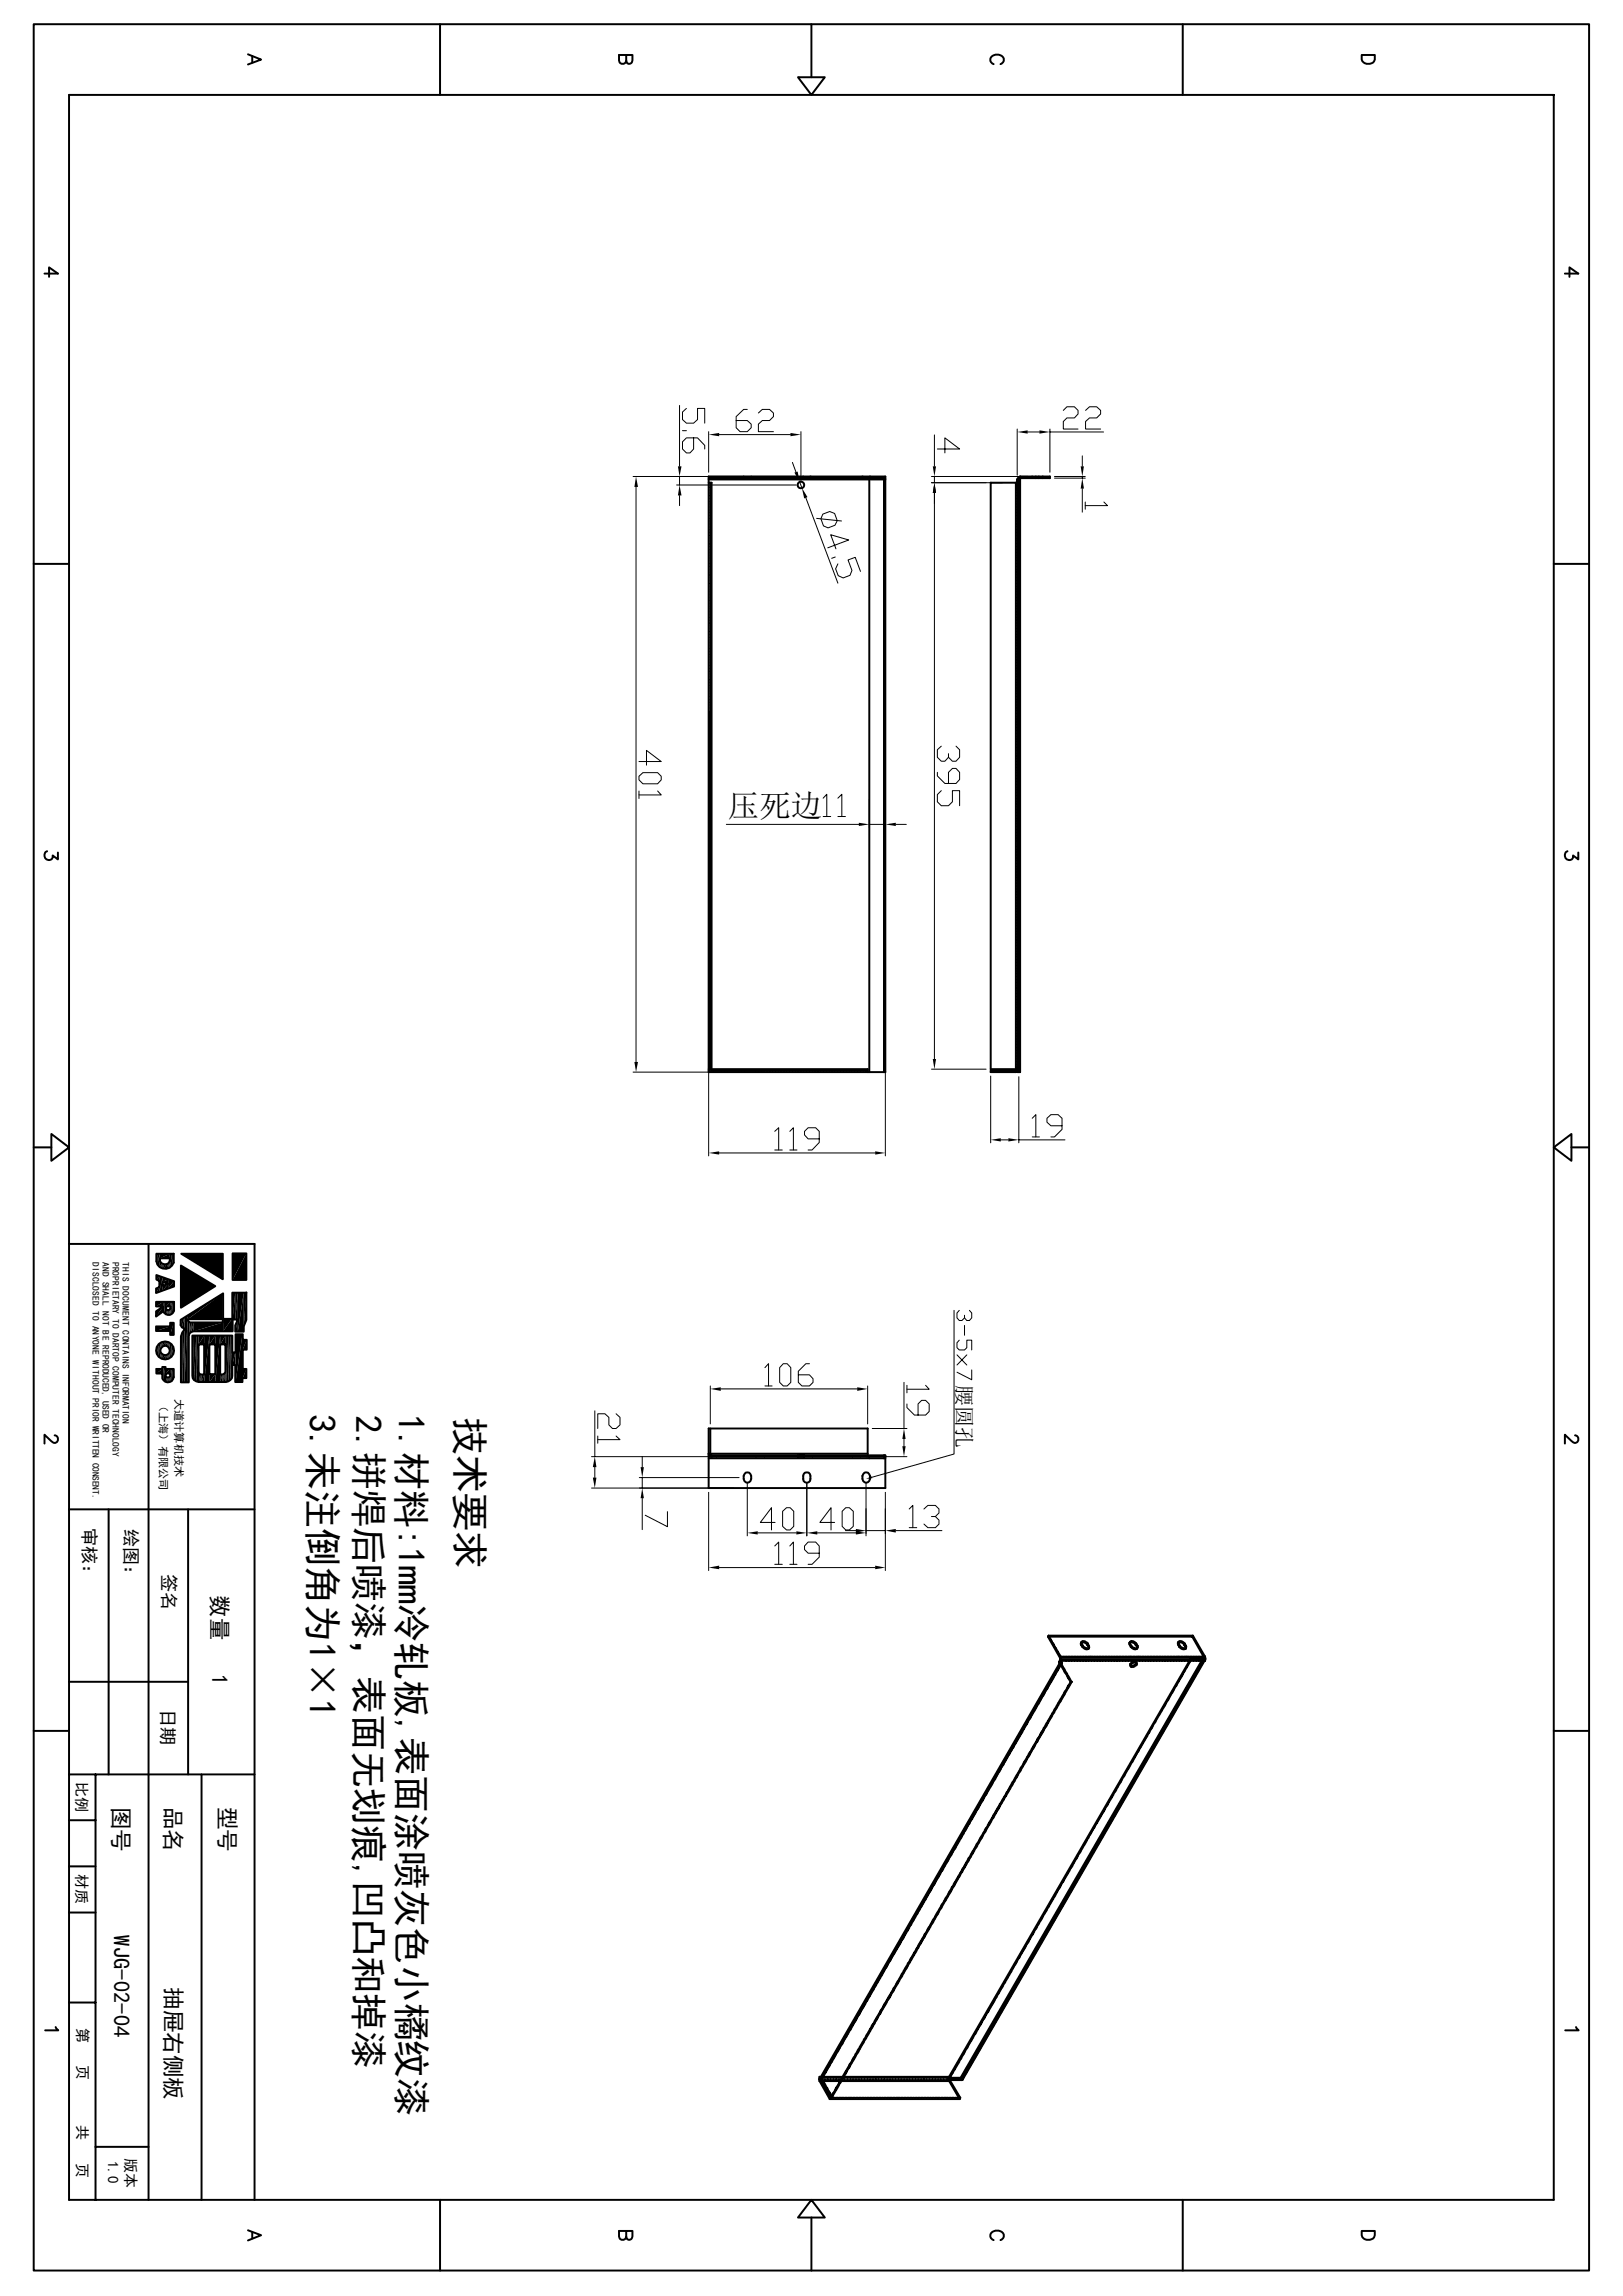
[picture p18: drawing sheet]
<svg xmlns="http://www.w3.org/2000/svg" width="210mm" height="297mm" viewBox="0 0 210 297" stroke-linecap="round" stroke-linejoin="round" font-family="sans-serif">
<defs><g id="words">
<g font-size="4.9">
<text x="40" y="182.9" transform="rotate(90 40 182.9)">3.未注倒角为1×1</text>
<text x="51.5" y="182.9" transform="rotate(90 51.5 182.9)">1.材料:1mm冷轧板,表面涂喷灰色小橘纹漆</text>
<text x="59.1" y="183.3" transform="rotate(90 59.1 183.3)">技术要求</text>
</g>
<text font-size="4.8" x="46" y="183" transform="rotate(90 46 183)">2.拼焊后喷漆，表面无划痕,凹凸和掉漆</text>
<text font-size="4.1" x="94.2" y="105.6">压死边</text>
<g font-size="2.9">
<text x="27.4" y="206.3" transform="rotate(90 27.4 206.3)">数量</text>
<text x="27.4" y="216.5" transform="rotate(90 27.4 216.5)">1</text>
<text x="14.6" y="233.7" transform="rotate(90 14.6 233.7)">图号</text>
<text x="21.4" y="233.7" transform="rotate(90 21.4 233.7)">品名</text>
<text x="28.4" y="233.7" transform="rotate(90 28.4 233.7)">型号</text>
<text x="14.7" y="250.4" transform="rotate(90 14.7 250.4)">WJG-02-04</text>
<text x="21.4" y="257" transform="rotate(90 21.4 257)">抽屉右侧板</text>
</g>
<text font-size="2.7" x="123.8" y="179.1" transform="rotate(90 123.8 179.1)">腰圆孔</text>
<g font-size="2.3">
<text x="10.8" y="197.7" transform="rotate(90 10.8 197.7)">审核：</text>
<text x="16.2" y="197.7" transform="rotate(90 16.2 197.7)">绘图：</text>
<text x="21.1" y="203.7" transform="rotate(90 21.1 203.7)">签名</text>
<text x="20.9" y="221.1" transform="rotate(90 20.9 221.1)">日期</text>
</g>
<g font-size="1.9">
<text x="9.9" y="230.5" transform="rotate(90 9.9 230.5)">比例</text>
<text x="9.9" y="242.4" transform="rotate(90 9.9 242.4)">材质</text>
<text x="10" y="262.3" transform="rotate(90 10 262.3)">第</text>
<text x="10" y="267.2" transform="rotate(90 10 267.2)">页</text>
<text x="10" y="274.9" transform="rotate(90 10 274.9)">共</text>
<text x="10" y="279.8" transform="rotate(90 10 279.8)">页</text>
<text x="14" y="279.5" transform="rotate(90 14 279.5)">1.0</text>
<text x="16.3" y="279.1" transform="rotate(90 16.3 279.1)">版本</text>
</g>
<g font-size="1.4">
<text x="20.6" y="181.2" transform="rotate(90 20.6 181.2)">（上海）有限公司</text>
<text x="22.6" y="181" transform="rotate(90 22.6 181)">大道计算机技术</text>
</g>
<g font-size="1.2">
<text x="12" y="163.2" transform="rotate(90 12 163.2)">DISCLOSED TO ANYONE WITHOUT PRIOR WRITTEN CONSENT.</text>
<text x="13.3" y="163.2" transform="rotate(90 13.3 163.2)">AND SHALL NOT BE REPRODUCED, USED OR</text>
<text x="14.6" y="163.2" transform="rotate(90 14.6 163.2)">PROPRIETARY TO DARTOP COMPUTER TECHNOLOGY</text>
<text x="15.8" y="163.2" transform="rotate(90 15.8 163.2)">THIS DOCUMENT CONTAINS INFORMATION</text>
</g>
</g></defs>
<g fill="none" stroke="#000" stroke-width=".25">
<path d="M4.4 3.1h201.2v290.6h-201.2zM8.9 12.3h192.1v272.3h-192.1zM32.1 7l1.7 .7-1.7 .6M32.6 7.3v.8M56.9 3.1v9.2M81 7.1l.1 1a.36 .36 0 0 0 .6 0l.1-1h-1.7v.7a.47 .47 0 0 0 .5 .5 .47 .47 0 0 0 .4-.5M103.3 10h3.4l-1.7 2.3zM105 3.1v6.9M128.6 8.3a.63 .63 0 0 1-.5-.7 .63 .63 0 0 1 .7-.5 .75 .75 0 0 1 .8 .1 .75 .75 0 0 1 .2 .8l-.3 .3M153 3.1v9.2M176.2 7.1h1.7v.6a.91 .91 0 0 1-.9 .6 .91 .91 0 0 1-.8-.6zM5.8 35.4h1.7l-1.2-.8v1.2"/>
<path d="M202.5 35.4h1.7l-1.1-.8v1.2M4.4 72.9h4.5M91.7 62h22.9M91.7 61.6h22.9v77.1h-22.9zM91.7 61.8h22.9M91.7 62.4h.4v75.9M91.9 62.4v.2M91.9 62.7v.3M91.9 63.1v.2M91.9 63.5v.2M91.9 63.8v.3M91.9 64.2v.2"/>
<path d="M91.9 64.6v.2M91.9 64.9v.3M91.9 65.3v.2M91.9 65.7v.2M91.9 66v.3M91.9 66.4v.2M91.9 66.8v.2M91.9 67.1v.3M91.9 67.5v.2M91.9 67.9v.2M91.9 68.2v.3M91.9 68.6v.2"/>
<path d="M91.9 69v.2M91.9 69.3v.3M91.9 69.7v.2M91.9 70.1v.2M91.9 70.4v.3M91.9 70.8v.2M91.9 71.2v.2M91.9 71.5v.3M91.9 71.9v.2M91.9 72.3v.2M91.9 72.6v.3M91.9 73v.2"/>
<path d="M91.9 73.4v.2M91.9 73.7v.3M91.9 74.1v.2M91.9 74.4v.3M91.9 74.8v.3M91.9 75.2v.2M91.9 75.5v.3M91.9 75.9v.3M91.9 76.3v.2M91.9 76.6v.3M91.9 77v.3M91.9 77.4v.2"/>
<path d="M91.9 77.7v.3M91.9 78.1v.3M91.9 78.5v.2M91.9 78.8v.3M91.9 79.2v.3M91.9 79.6v.2M91.9 79.9v.3M96.2 61.6v.2M97.2 61.6v.2M103.9 61.6v.2M104.9 61.6v.2M111.6 61.6v.2"/>
<path d="M112.5 62v76.7M112.6 61.6v.2M114.4 62.2v-.2v76.7v-.2M114.4 62.4v.2M114.4 62.7v.3M114.4 63.1v.2M114.4 63.5v.2M114.4 63.8v.3M114.4 64.2v.2M114.4 64.6v.2M114.4 64.9v.3M114.4 65.3v.2"/>
<path d="M114.4 65.7v.2M114.4 66v.3M114.4 66.4v.2M114.4 66.8v.2M114.4 67.1v.3M114.4 67.5v.2M114.4 67.9v.2M114.4 68.2v.3M114.4 68.6v.2M114.4 69v.2M114.4 69.3v.3M114.4 69.7v.2"/>
<path d="M114.4 70.1v.2M114.4 70.4v.3M114.4 70.8v.2M114.4 71.2v.2M114.4 71.5v.3M114.4 71.9v.2M114.4 72.3v.2M114.4 72.6v.3M114.4 73v.2M114.4 73.4v.2M114.4 73.7v.3M114.4 74.1v.2"/>
<path d="M114.4 74.4v.3M114.4 74.8v.3M114.4 75.2v.2M114.4 75.5v.3M114.4 75.9v.3M114.4 76.3v.2M114.4 76.6v.3M114.4 77v.3M114.4 77.4v.2M114.4 77.7v.3M114.4 78.1v.3M114.4 78.5v.2"/>
<path d="M114.4 78.8v.3M114.4 79.2v.3M114.4 79.6v.2M114.4 79.9v.3M131.4 62.4v75.9M131.6 62h.4v76.7h-.4v-.2M131.6 62.3h.2M131.6 62.7h.2M131.6 63.2h.2M131.6 62v.9M131.6 63v.3M131.6 63.5v.2"/>
<path d="M131.6 63.8v.3M131.6 64.2v.2M131.6 64.6v.2M131.6 64.9v.3M131.6 65.3v.2M131.6 65.7v.2M131.6 66v.3M131.6 66.4v.2M131.6 66.8v.2M131.6 67.1v.3M131.6 67.5v.2M131.6 67.8v.3"/>
<path d="M131.6 68.2v.3M131.6 68.6v.2M131.6 68.9v.3M131.6 69.3v.3M131.6 69.7v.2M131.6 70v.3M131.6 70.4v.3M131.6 70.8v.2M131.6 71.1v.3M131.6 71.5v.3M131.6 71.9v.2M131.6 72.2v.3"/>
<path d="M131.6 72.6v.3M131.6 72.9v.3M131.6 73.3v.3M131.6 73.7v.3M131.6 74v.3M131.6 74.4v.3M131.6 74.8v.2M131.6 75.1v.3M131.6 75.5v.3M131.6 75.9v.2M131.6 76.2v.3M131.6 76.6v.3"/>
<path d="M131.6 77v.2M131.6 77.3v.3M131.6 77.7v.3M131.6 78.1v.2M131.6 78.4v.3M131.6 78.8v.3M131.6 79.2v.2M131.6 79.5v.3M131.6 79.9v.3M131.8 62.4h-3.6v75.9h3.6v.2l-.4 .2M132 61.6l-.4 .4M132 61.8l-.2 .2v76.7"/>
<path d="M132 61.6h3.8v.2h-3.8M132 61.6v.2M133.6 61.6v.2M134 61.6v.2M134.4 61.6v.2M134.9 61.6v.2M201 72.9h4.6M91.9 80.3v.3M91.9 80.6v.3M91.9 81v.3M91.9 81.4v.3M91.9 81.7v.3"/>
<path d="M91.9 82.1v.3M91.9 82.5v.2M91.9 82.8v.3M91.9 83.2v.3M91.9 83.6v.2M91.9 83.9v.3M91.9 84.3v.3M91.9 84.7v.2M91.9 85v.3M91.9 85.4v.3M91.9 85.8v.2M91.9 86.1v.3"/>
<path d="M91.9 86.5v.3M91.9 86.9v.2M91.9 87.2v.3M91.9 87.6v.3M91.9 88v.2M91.9 88.3v.3M91.9 88.7v.2M91.9 89.1v.2M91.9 89.5v.2M91.9 89.8v.2M91.9 90.2v.2M91.9 90.6v.2"/>
<path d="M91.9 90.9v.2M91.9 91.3v.2M91.9 91.7v.2M91.9 92v.2M91.9 92.4v.2M91.9 92.8v.2M91.9 93.1v.2M91.9 93.5v.2M91.9 93.9v.2M91.9 94.2v.2M91.9 94.6v.2M91.9 95v.2"/>
<path d="M91.9 95.3v.2M91.9 95.7v.2M91.9 96.1v.2M91.9 96.4v.2M91.9 96.8v.2M91.9 97.2v.2M91.9 97.5v.2M91.9 97.9v.2M91.9 98.2v.3M91.9 98.6v.2M91.9 99v.2M91.9 99.3v.3"/>
<path d="M91.9 99.7v.2M114.4 80.3v.3M114.4 80.6v.3M114.4 81v.3M114.4 81.4v.3M114.4 81.7v.3M114.4 82.1v.3M114.4 82.5v.2M114.4 82.8v.3M114.4 83.2v.3M114.4 83.6v.2M114.4 83.9v.3"/>
<path d="M114.4 84.3v.3M114.4 84.7v.2M114.4 85v.3M114.4 85.4v.3M114.4 85.8v.2M114.4 86.1v.3M114.4 86.5v.3M114.4 86.9v.2M114.4 87.2v.3M114.4 87.6v.3M114.4 88v.2M114.4 88.3v.3"/>
<path d="M114.4 88.7v.2M114.4 89.1v.2M114.4 89.5v.2M114.4 89.8v.2M114.4 90.2v.2M114.4 90.6v.2M114.4 90.9v.2M114.4 91.3v.2M114.4 91.7v.2M114.4 92v.2M114.4 92.4v.2M114.4 92.8v.2"/>
<path d="M114.4 93.1v.2M114.4 93.5v.2M114.4 93.9v.2M114.4 94.2v.2M114.4 94.6v.2M114.4 95v.2M114.4 95.3v.2M114.4 95.7v.2M114.4 96.1v.2M114.4 96.4v.2M114.4 96.8v.2M114.4 97.2v.2"/>
<path d="M114.4 97.5v.2M114.4 97.9v.2M114.4 98.2v.3M114.4 98.6v.2M114.4 99v.2M114.4 99.3v.3M114.4 99.7v.2M131.6 80.3v.2M131.6 80.6v.3M131.6 81v.2M131.6 81.4v.2M131.6 81.7v.3"/>
<path d="M131.6 82.1v.2M131.6 82.5v.2M131.6 82.8v.3M131.6 83.2v.2M131.6 83.6v.2M131.6 83.9v.3M131.6 84.3v.2M131.6 84.7v.2M131.6 85v.3M131.6 85.4v.2M131.6 85.8v.2M131.6 86.1v.3"/>
<path d="M131.6 86.5v.2M131.6 86.9v.2M131.6 87.2v.3M131.6 87.6v.2M131.6 88v.2M131.6 88.3v.3M131.6 88.7v.2M131.6 89.1v.2M131.6 89.5v.2M131.6 89.8v.2M131.6 90.2v.2M131.6 90.5v.3"/>
<path d="M131.6 90.9v.2M131.6 91.3v.2M131.6 91.6v.3M131.6 92v.2M131.6 92.4v.2M131.6 92.7v.3M131.6 93.1v.2M131.6 93.5v.2M131.6 93.8v.3M131.6 94.2v.2M131.6 94.6v.2M131.6 94.9v.3"/>
<path d="M131.6 95.3v.2M131.6 95.7v.2M131.6 96v.3M131.6 96.4v.2M131.6 96.7v.3M131.6 97.1v.3M131.6 97.5v.2M131.6 97.8v.3M131.6 98.2v.3M131.6 98.6v.2M131.6 98.9v.3M131.6 99.3v.3"/>
<path d="M131.6 99.7v.2M6.1 110.1a.58 .58 0 0 0-.2 .9 .58 .58 0 0 0 .9-.1v-.2l.7 .5v-.9M91.9 100.1v.2M91.9 100.4v.3M91.9 100.8v.2M91.9 101.2v.2M91.9 101.5v.3M91.9 101.9v.3M91.9 102.3v.2M91.9 102.6v.3M91.9 103v.3M91.9 103.4v.2"/>
<path d="M91.9 103.7v.3M91.9 104.1v.3M91.9 104.4v.3M91.9 104.8v.3M91.9 105.2v.3M91.9 105.5v.3M91.9 105.9v.3M91.9 106.3v.2M91.9 106.6v.3M91.9 107v.3M91.9 107.4v.2M91.9 107.7v.3"/>
<path d="M91.9 108.1v.3M91.9 108.5v.2M91.9 108.8v.3M91.9 109.2v.3M91.9 109.6v.2M91.9 109.9v.3M91.9 110.3v.3M91.9 110.7v.2M91.9 111v.3M91.9 111.4v.3M91.9 111.8v.2M91.9 112.1v.3"/>
<path d="M91.9 112.5v.2M91.9 112.9v.2M91.9 113.2v.3M91.9 113.6v.2M91.9 114v.2M91.9 114.3v.3M91.9 114.7v.2M91.9 115.1v.2M91.9 115.4v.3M91.9 115.8v.2M91.9 116.2v.2M91.9 116.5v.3"/>
<path d="M91.9 116.9v.2M91.9 117.3v.2M91.9 117.6v.3M91.9 118v.2M91.9 118.4v.2M91.9 118.7v.3M91.9 119.1v.2M91.9 119.5v.2M91.9 119.8v.3M114.4 100.1v.2M114.4 100.4v.3M114.4 100.8v.2"/>
<path d="M114.4 101.2v.2M114.4 101.5v.3M114.4 101.9v.3M114.4 102.3v.2M114.4 102.6v.3M114.4 103v.3M114.4 103.4v.2M114.4 103.7v.3M114.4 104.1v.3M114.4 104.4v.3M114.4 104.8v.3M114.4 105.2v.3"/>
<path d="M114.4 105.5v.3M114.4 105.9v.3M114.4 106.3v.2M114.4 106.6v.3M114.4 107v.3M114.4 107.4v.2M114.4 107.7v.3M114.4 108.1v.3M114.4 108.5v.2M114.4 108.8v.3M114.4 109.2v.3M114.4 109.6v.2"/>
<path d="M114.4 109.9v.3M114.4 110.3v.3M114.4 110.7v.2M114.4 111v.3M114.4 111.4v.3M114.4 111.8v.2M114.4 112.1v.3M114.4 112.5v.2M114.4 112.9v.2M114.4 113.2v.3M114.4 113.6v.2M114.4 114v.2"/>
<path d="M114.4 114.3v.3M114.4 114.7v.2M114.4 115.1v.2M114.4 115.4v.3M114.4 115.8v.2M114.4 116.2v.2M114.4 116.5v.3M114.4 116.9v.2M114.4 117.3v.2M114.4 117.6v.3M114.4 118v.2M114.4 118.4v.2"/>
<path d="M114.4 118.7v.3M114.4 119.1v.2M114.4 119.5v.2M114.4 119.8v.3M131.6 100v.3M131.6 100.4v.3M131.6 100.8v.2M131.6 101.1v.3M131.6 101.5v.3M131.6 101.9v.2M131.6 102.2v.3M131.6 102.6v.3"/>
<path d="M131.6 103v.2M131.6 103.3v.3M131.6 103.7v.3M131.6 104.1v.2M131.6 104.4v.3M131.6 104.8v.2M131.6 105.2v.2M131.6 105.5v.3M131.6 105.9v.2M131.6 106.3v.2M131.6 106.6v.3M131.6 107v.2"/>
<path d="M131.6 107.4v.2M131.6 107.7v.3M131.6 108.1v.2M131.6 108.5v.2M131.6 108.8v.3M131.6 109.2v.2M131.6 109.6v.2M131.6 109.9v.3M131.6 110.3v.2M131.6 110.7v.2M131.6 111v.3M131.6 111.4v.2"/>
<path d="M131.6 111.8v.2M131.6 112.1v.3M131.6 112.5v.2M131.6 112.9v.2M131.6 113.2v.3M131.6 113.6v.2M131.6 114v.2M131.6 114.3v.3M131.6 114.7v.2M131.6 115.1v.2M131.6 115.4v.3M131.6 115.8v.2"/>
<path d="M131.6 116.2v.2M131.6 116.5v.3M131.6 116.9v.2M131.6 117.3v.2M131.6 117.6v.3M131.6 118v.2M131.6 118.4v.2M131.6 118.7v.3M131.6 119.1v.2M131.6 119.5v.2M131.6 119.8v.3M202.8 110.1a.58 .58 0 0 0-.2 .9 .58 .58 0 0 0 .9-.1v-.2l.7 .5v-.9"/>
<path d="M91.7 138.3h20.6v.4M91.7 138.5h.2M91.9 120.2v.2M91.9 120.6v.2M91.9 120.9v.3M91.9 121.3v.2M91.9 121.7v.2M91.9 122v.3M91.9 122.4v.2M91.9 122.8v.2M91.9 123.1v.3M91.9 123.5v.2"/>
<path d="M91.9 123.9v.2M91.9 124.2v.3M91.9 124.6v.2M91.9 125v.2M91.9 125.3v.3M91.9 125.7v.2M91.9 126.1v.2M91.9 126.4v.3M91.9 126.8v.2M91.9 127.2v.2M91.9 127.5v.3M91.9 127.9v.2"/>
<path d="M91.9 128.2v.3M91.9 128.6v.3M91.9 129v.2M91.9 129.3v.3M91.9 129.7v.3M91.9 130.1v.2M91.9 130.4v.3M91.9 130.8v.3M91.9 131.2v.2M91.9 131.5v.3M91.9 131.9v.3M91.9 132.3v.2"/>
<path d="M91.9 132.6v.3M91.9 133v.3M91.9 133.4v.2M91.9 133.7v.3M91.9 134.1v.3M91.9 134.5v.2M91.9 134.8v.3M91.9 135.2v.2M91.9 135.6v.2M91.9 135.9v.3M91.9 136.3v.2M91.9 136.7v.2"/>
<path d="M91.9 137v.3M91.9 137.4v.2M91.9 137.8v.2M91.9 138.1v.2M92 138.5h.2M92.3 138.5h.3M92.7 138.5h.3M93.1 138.5h.2M93.4 138.5h.3M93.8 138.5h.3M94.2 138.5h.2M94.5 138.5h.3"/>
<path d="M94.9 138.5h.3M95.3 138.5h.2M95.6 138.5h.3M96 138.5h.3M96.4 138.5h.2M96.7 138.5h.3M97.1 138.5h.3M97.5 138.5h.2M97.8 138.5h.3M98.2 138.5h.3M98.6 138.5h.2M98.9 138.5h.3"/>
<path d="M99.3 138.5h.3M99.7 138.5h.2M100 138.5h.3M100.4 138.5h.2M100.8 138.5h.2M101.1 138.5h.3M101.5 138.5h.2M101.9 138.5h.2M102.2 138.5h.3M102.6 138.5h.2M103 138.5h.2M103.3 138.5h.3"/>
<path d="M103.7 138.5h.2M104.1 138.5h.2M104.4 138.5h.3M104.8 138.5h.2M105.2 138.5h.2M105.5 138.5h.3M105.9 138.5h.2M106.3 138.5h.2M106.6 138.5h.2M107 138.5h.2M107.4 138.5h.2M107.7 138.5h.2"/>
<path d="M108.1 138.5h.2M108.5 138.5h.2M108.8 138.5h.3M109.2 138.5h.2M109.6 138.5h.2M109.9 138.5h.3M110.3 138.5h.2M110.7 138.5h.2M111 138.5h.3M111.4 138.5h.2M111.8 138.5h.2M112.1 138.5h.2"/>
<path d="M114.4 120.2v.2M114.4 120.6v.2M114.4 120.9v.3M114.4 121.3v.2M114.4 121.7v.2M114.4 122v.3M114.4 122.4v.2M114.4 122.8v.2M114.4 123.1v.3M114.4 123.5v.2M114.4 123.9v.2M114.4 124.2v.3"/>
<path d="M114.4 124.6v.2M114.4 125v.2M114.4 125.3v.3M114.4 125.7v.2M114.4 126.1v.2M114.4 126.4v.3M114.4 126.8v.2M114.4 127.2v.2M114.4 127.5v.3M114.4 127.9v.2M114.4 128.2v.3M114.4 128.6v.3"/>
<path d="M114.4 129v.2M114.4 129.3v.3M114.4 129.7v.3M114.4 130.1v.2M114.4 130.4v.3M114.4 130.8v.3M114.4 131.2v.2M114.4 131.5v.3M114.4 131.9v.3M114.4 132.3v.2M114.4 132.6v.3M114.4 133v.3"/>
<path d="M114.4 133.4v.2M114.4 133.7v.3M114.4 134.1v.3M114.4 134.5v.2M114.4 134.8v.3M114.4 135.2v.2M114.4 135.6v.2M114.4 135.9v.3M114.4 136.3v.2M114.4 136.7v.2M114.4 137v.3M114.4 137.4v.2"/>
<path d="M114.4 137.8v.2M114.4 138.1v.3M131.4 138.5h-3.2v.2h3.2M131.4 138.5v.2M131.6 138.3v.2h-.2M131.6 120.2v.2M131.6 120.5v.3M131.6 120.9v.3M131.6 121.3v.2M131.6 121.6v.3M131.6 122v.3M131.6 122.4v.2"/>
<path d="M131.6 122.7v.3M131.6 123.1v.3M131.6 123.5v.2M131.6 123.8v.3M131.6 124.2v.3M131.6 124.6v.2M131.6 124.9v.3M131.6 125.3v.3M131.6 125.7v.2M131.6 126v.3M131.6 126.4v.3M131.6 126.7v.3"/>
<path d="M131.6 127.1v.3M131.6 127.5v.3M131.6 127.8v.3M131.6 128.2v.3M131.6 128.6v.2M131.6 128.9v.3M131.6 129.3v.3M131.6 129.7v.2M131.6 130v.3M131.6 130.4v.3M131.6 130.8v.2M131.6 131.1v.3"/>
<path d="M131.6 131.5v.3M131.6 131.9v.2M131.6 132.2v.3M131.6 132.6v.3M131.6 133v.2M131.6 133.3v.3M131.6 133.7v.2M131.6 134.1v.2M131.6 134.5v.2M131.6 134.8v.2M131.6 135.2v.2M131.6 135.6v.2"/>
<path d="M131.6 135.9v.2M131.6 136.3v.2M131.6 136.7v.2M131.6 137v.2M131.6 137.4v.2M131.6 137.8v.2M131.6 138.1v.2M4.4 148.4h2.2M6.6 146.7l2.3 1.7-2.3 1.8zM201 148.4l2.3-1.7v3.5zM203.3 148.4h2.3M8.9 160.9h24v123.7"/>
<path d="M19.2 160.9v123.7M20.2 171.6h1.8v-.5h.5v1.6h-.5v-.5h-1.8zM20.2 168.4h2.3v1.1a.73 .73 0 0 1-.6 .6 .73 .73 0 0 1-.8-.5l-.9 .7v-.7l.9-.6h-.9zM20.2 164.9l2.3 .8v.7l-2.3 .9v-.6l.4-.2v-.8l-.4-.2zM20.2 162.2h2.3v1.1a1.15 1.15 0 0 1-1.2 .8 1.15 1.15 0 0 1-1.1-.9zM20.2 177.1h.8v-.3h.4v.3h1.1v1a.76 .76 0 0 1-.7 .7 .76 .76 0 0 1-.8-.5v-.6h-.8zM20.7 162.8h1.3a.65 .65 0 0 1-.7 .8 .65 .65 0 0 1-.6-.8zM21 165.8l.8 .3-.8 .2zM21.4 177.7h.6v.3l-.2 .2h-.2l-.2-.2zM21.5 169h.6v.2l-.2 .3h-.3l-.1-.3zM23.4 163.7l4.5 2.7-4.5 2.8zM23.5 162.2h5.3v3.3z"/>
<path d="M24.3 170.6h4.5v.5h-4.2l-.3-.3zM24.9 172.8h5.2v2.2h.4v-2.4h.9v.7h.5v1.3h-.5v2.5h.5v1.2h-.5v.5h-1v-2.2h-.3v1.4a.88 .88 0 0 1-.8 .8h-3.6a.79 .79 0 0 1-.8-.8zM26.4 173.9v3.9h-.3l-.4-.2v-.2v-3.5h.8M27.9 173.9h-.8v3.9h.8v-3.9M29.2 173.9v3.5a.54 .54 0 0 1-.7 .4v-3.9h.7M29.7 172.8v5.9M30.1 162.1h1.8v3.5h-1.8zM31.9 167.2h-1.8v3.4h-1.2v-3.3l-5.5 3.4v.7l.1 .3 .4 .2M31.9 167.2v3.5l-.4 .9v.7h-1.1v-.9l.4-.7h-.7v1.5h-5l-.3 .1-.3 .2-.1 .3v6h-1v-5.9l.2-.5 .3-.4-.1-.1M7.1 185.7l.2 .1a.51 .51 0 0 1-.1 .8h-.4l-1-1v1.1M8.9 195.2h24M14.1 195.2v34.3"/>
<path d="M24.3 195.2v34.3M91.7 188.1v-3.3h20.6v3.6M91.7 188.1v4.4h22.9v-4.2h-22.9M91.7 188.4h.2M91.7 188.6h22.9M91.9 188l.2 .3v.1h-.2M91.9 184.8v3.2M91.9 188h-.2l.2 .3M92 188.4h.3M92.4 188.4h.3M92.8 188.4h.2M93.1 188.4h.3"/>
<path d="M93.5 188.4h.2M93.9 188.4h.2M94.2 188.4h.3M94.6 188.4h.2M95 188.4h.2M95.3 188.4h.3M95.7 188.4h.2M96.1 188.4h.2M96.4 188.4h.3M96.5 190.5a.49 .49 0 0 1 .7 .4v.4a.49 .49 0 0 1-.5 .5 .49 .49 0 0 1-.5-.5v-.4zM96.8 188.4h.2M97.2 188.4h.2"/>
<path d="M97.5 188.4h.3M97.9 188.4h.2M98.3 188.4h.2M98.6 188.4h.3M99 188.4h.2M99.4 188.4h.2M99.7 188.4h.2M100.1 188.4h.2M100.5 188.4h.2M100.8 188.4h.2M101.2 188.4h.2M101.6 188.4h.2"/>
<path d="M101.9 188.4h.3M102.3 188.4h.2M102.7 188.4h.2M103.2 188.3v.1M104.1 188.3v.1h-1.1M104.1 188.4h.3M104.1 190.5a.47 .47 0 0 1 .5 0 .47 .47 0 0 1 .3 .4v.4a.47 .47 0 0 1-.5 .5 .47 .47 0 0 1-.5-.5l.1-.6zM104.5 188.4h.2M104.9 188.4h.2M105.2 188.4h.3M105.6 188.4h.2M106 188.4h.2"/>
<path d="M106.3 188.4h.3M106.7 188.4h.2M107.1 188.4h.2M107.4 188.4h.3M107.8 188.4h.2M108.2 188.4h.2M108.5 188.4h.3M108.9 188.4h.2M109.3 188.4h.2M109.6 188.4h.3M110 188.4h.2M110.3 188.4h.3"/>
<path d="M110.7 188.4h.3M111.1 188.4h.2M111.4 188.4h.3M111.8 188.4h.3M111.8 190.5a.49 .49 0 0 1 .8 .4v.4a.49 .49 0 0 1-.5 .5 .49 .49 0 0 1-.5-.5v-.4zM112.2 188.4h.2M112.3 188l-20.6 .1M112.5 188.4v.2M112.5 188.4h.3M112.9 188.4h.3M113.3 188.4h.2M113.6 188.4h.3"/>
<path d="M114 188.4h.3M114.4 188.5v.1l.2-.1M114.4 188.4v-.1l.2 .1M114.4 188.4h.2M203.8 185.7l.2 .1a.51 .51 0 0 1-.1 .8h-.4l-1-1v1.1M8.9 217.6h15.4M134.6 219.9l-.1 .2M134.7 219.9l-.2 .2M134.8 219.5l-.1 .3M134.8 219.6l-.1 .2M135 219.2l-.1 .3M135.2 218.9l-.2 .2"/>
<path d="M135.2 218.9l-.1 .3M135.3 218.6l-.1 .2M135.4 218.6l-.1 .2M135.5 218.3l-.1 .2M135.6 211.7h18.7M135.6 211.7l1.6 2.8M135.6 218.3l-.1 .2M135.7 211.6h18.6M135.7 211.6l.1 .2M135.7 211.6l-.1 .1M135.7 218l-.1 .2M135.8 218l-.2 .2"/>
<path d="M135.8 211.9l.2 .2M135.9 217.6l-.1 .2M135.9 217.7l-.1 .2M136.1 212.2v.2M136.1 217.3l-.2 .3M136.1 217.3l-.1 .3M136.2 212.5l.2 .2M136.3 217l-.2 .2M136.3 217l-.1 .3M136.4 212.9l.1 .2M136.4 216.7l-.1 .2M136.5 216.7l-.1 .2"/>
<path d="M136.6 213.1l.1 .3M136.6 216.4l-.1 .2M136.7 216.4l-.1 .2M136.8 213.5l.1 .2M136.8 216.1l-.1 .2M136.9 216.1l-.2 .2M136.9 213.8l.2 .2M137 215.7l-.1 .2M137 215h.3M137 215l.1 .1M137 215.8l-.1 .2M137.1 215.1h.3"/>
<path d="M137.2 215.3h.1zM137.2 214.7h16.9M137.2 215.1l-31 53.6M137.2 215.1v.2M137.2 214.5v.2M137.2 214.5h18.6M137.2 214.1v.2M137.2 214.7v.1M137.2 215.3v.1M137.2 214.7l-.2 .3M137.2 215.4l-.2 .2M137.2 215.3h.1"/>
<path d="M137.2 215.4l-.1 .2M137.2 214.3h.2M137.2 214.8h.3M137.2 214.3v.2M137.2 214.8l-.1 .3M137.2 219.8l-.1 .2M137.2 214.3l.1 .2M137.3 214.6l-.1 .2M137.3 215l-31.1 53.9M137.3 215l-.1 .1M137.3 215l.1 .1M137.3 215.3l.1 .1"/>
<path d="M137.3 215.5l.2 .2M137.3 215.2l-.1 .1M137.3 215.3h.1M137.3 215.2v.1M137.4 215.1l-.1 .2M137.4 219.8l-.1 .2M137.4 215.1l-.1 .1M137.5 219.4l-.2 .2M137.5 214.3h.3M137.5 215.5l.1 .2M137.5 215.8l.1 .2M137.6 219.4l-.1 .2"/>
<path d="M137.6 214.8h.3M137.6 219.1l-.1 .2M137.7 215.8l.1 .2M137.7 216.2l.1 .2M137.8 219.1l-.1 .2M137.8 218.8l-.1 .2M137.8 216.2l.2 .2M137.9 214.3h.2M137.9 216.5l.1 .2M138 218.8l-.2 .2M138 214.8h.3M138 218.5l-.1 .2"/>
<path d="M138 216.5l.1 .2M138 216.8l.2 .2M138.1 218.5l-.1 .2M138.2 218.1l-.2 .3M138.2 214.3h.3M138.2 216.8l.1 .2M138.2 217.1l.1 .2M138.3 218.1l-.1 .3M138.3 217.8l-.1 .3M138.4 214.8h.2M138.4 217.1l.1 .2M138.4 217.4l.1 .2"/>
<path d="M138.5 217.6h.2M138.5 217.8l-.1 .3M138.5 217.6l-.1 .1M138.6 217.4l.1 .2M138.6 214.3h.3M138.7 217.6l-.1 .1M138.7 214.8h.3M139 214.3h.2M139.1 214.8h.3M139.3 214.3h.3M139.4 214.8h.3M139.7 214.3h.3"/>
<path d="M139.8 214.8h.3M139.9 212.5a.54 .54 0 0 1 .8 .3M139.9 212.5v.3M139.9 212.8l.1 .2M140 212.6l.1 .3M140 212.4l-.1 .1M140 212.6l-.1 .2M140 212.4v.2M140 213a.61 .61 0 0 0 .8 .3M140.1 214.3h.2M140.1 212.3l-.1 .1M140.1 212.9a.79 .79 0 0 0 .8 .3"/>
<path d="M140.1 212.9l-.1 .1M140.2 214.8h.3M140.3 212.3l.2 .1M140.4 214.3h.3M140.5 214.8h.3M140.6 212.4l.2 .2M140.7 212.8l.1 .2M140.8 212.6l.1 .3M140.8 212.6l-.1 .2M140.8 214.3h.3M140.8 213v.3M140.9 212.9v.2l-.1 .2"/>
<path d="M140.9 212.9l-.1 .1M140.9 214.8h.3M141.1 214.3h.3M141.3 214.8h.2M141.5 214.3h.3M141.6 214.8h.3M141.9 214.3h.2M142 214.8h.3M142.2 214.3h.3M142.4 214.8h.2M142.6 214.3h.3M142.7 214.8h.3"/>
<path d="M143 214.3h.2M143.1 214.8h.3M143.3 214.3h.3M143.5 214.8h.2M143.7 214.3h.3M143.8 214.8h.3M144.1 214.3h.2M144.2 214.8h.3M144.4 214.3h.3M144.6 214.8h.2M144.8 214.3h.3M144.9 214.8h.3"/>
<path d="M145.2 214.3h.2M145.3 214.8h.3M145.5 214.3h.3M145.7 214.8h.2M145.9 214.3h.3M146 214.8h.3M146.1 212.5a.54 .54 0 0 1 .8 .3M146.1 212.5l.1 .3M146.2 212.8l.1 .2M146.2 212.6l.2 .3M146.2 212.4l-.1 .1M146.2 212.6v.2"/>
<path d="M146.2 212.4v.2M146.3 215.2v.2M146.3 214.3h.2M146.3 215.2v.1M146.3 215.4v.2M146.3 215.6h.2M146.3 213a.61 .61 0 0 0 .8 .3M146.3 215.3v.3M146.4 212.9a.79 .79 0 0 0 .8 .3M146.4 212.9l-.1 .1M146.4 212.3l-.2 .1M146.4 214.8h.2"/>
<path d="M146.5 212.3l.3 .1M146.6 214.3h.3M146.8 214.8h.2M146.8 215.6h-.2M146.9 212.4l.1 .2M146.9 212.8l.2 .2M147 215v.2M147 215.2a.55 .55 0 0 1-.7 .2M147 215l-.1-.1a.53 .53 0 0 0-.6 .3M147 215l.1 .1M147 215.2l.1 .1M147 212.6l.2 .3"/>
<path d="M147 214.3h.3M147 212.6l-.1 .2M147.1 215.1v.2M147.1 215.1a.48 .48 0 0 0-.8 .2M147.1 215.3l-.2 .2M147.1 213v.3M147.2 214.8h.2M147.2 212.9v.1l-.1 .3M147.2 212.9l-.1 .1M147.4 214.3h.2M147.5 214.8h.2M147.7 214.3h.3"/>
<path d="M147.9 214.8h.2M148.1 214.3h.2M148.3 214.8h.2M148.5 214.3h.2M148.6 214.8h.2M148.8 214.3h.3M149 214.8h.2M149.2 214.3h.2M149.4 214.8h.2M149.6 214.3h.2M149.7 214.8h.2M149.9 214.3h.3"/>
<path d="M150.1 214.8h.2M150.3 214.3h.2M150.5 214.8h.2M150.7 214.3h.2M150.8 214.8h.2M151 214.3h.3M151.2 214.8h.2M151.2 219.8l-.1 .2M151.4 219.5l-.1 .2M151.4 214.3h.2M151.6 214.8h.2M151.6 219.2l-.2 .2"/>
<path d="M151.8 214.3h.2M151.8 218.8l-.2 .2M151.9 214.8h.2M151.9 218.5l-.1 .2M152.1 218.2l-.1 .2M152.1 214.3h.3M152.3 214.8h.2M152.3 217.9l-.1 .2M152.4 212.8v-.3a.54 .54 0 0 1 .8 .3M152.4 212.8l.2 .2M152.5 214.3h.2M152.5 212.4l-.1 .1"/>
<path d="M152.5 217.6l-.1 .2M152.5 212.4v.2M152.5 212.6l.2 .3M152.5 212.6l-.1 .2M152.6 213a.65 .65 0 0 0 .8 .3M152.7 212.9a.62 .62 0 0 0 .8 .2M152.7 214.8h.2M152.7 212.9l-.1 .1M152.7 217.3l-.2 .2M152.7 212.3l-.2 .1M152.8 212.3l.2 .1M152.8 219.7l-.1 .2"/>
<path d="M152.9 214.3h.2M152.9 216.9l-.2 .2M152.9 219.8l-.1 .2M153 214.8h.2M153 219.4l-.1 .2M153 216.6l-.1 .2M153.1 219.5l-.1 .2M153.1 212.4l.2 .2M153.2 212.8l.2 .2M153.2 216.3l-.1 .2M153.2 219l-.1 .2M153.2 214.3h.3"/>
<path d="M153.2 219.2v.2M153.3 212.6l.2 .3M153.3 212.6l-.1 .2M153.4 213v.3M153.4 214.8h.2M153.4 216l-.1 .2M153.4 218.7l-.2 .2M153.5 212.9v.2M153.5 212.9l-.1 .1M153.5 213.1l-.1 .2M153.5 218.9l-.2 .2M153.5 218.4l-.1 .2"/>
<path d="M153.6 214.3h.2M153.6 215.6l-.1 .3M153.6 218.6l-.1 .2M153.8 214.8h.2M153.8 215.3l-.2 .3M153.8 218.1l-.2 .2M153.8 218.2l-.1 .2M153.9 215l-.1 .2M153.9 217.8l-.1 .2M154 214.3h.2M154 217.9l-.1 .2M154.1 214.6l-31.4 54.3"/>
<path d="M154.1 214.6v.1l-.1 .2M154.1 214.6h1.5M154.1 214.8h.2M154.1 217.5l-.1 .2M154.2 217.6l-.1 .2M154.2 214.7h.3M154.3 211.7l1.5 2.8M154.3 217.2l-.1 .2M154.3 211.6l1.6 2.7M154.3 214.3h.3M154.3 211.6v.1M154.3 217.3l-.1 .2"/>
<path d="M154.5 214.8h.2M154.5 216.8l-.2 .2M154.6 217l-.2 .2M154.6 214.7h.3M154.6 216.5l-.1 .2M154.7 214.3h.2M154.7 216.7l-.1 .2M154.8 216.2l-.1 .2M154.9 214.8h.2M154.9 216.3l-.1 .2M155 214.7h.2M155 215.9l-.1 .2"/>
<path d="M155.1 214.3h.2M155.1 216l-.1 .2M155.2 214.8h.2M155.2 215.6l-.1 .2M155.3 215.7l-.1 .2M155.3 214.7h.3M155.4 215.3l-.1 .2M155.4 214.3h.3M155.4 215.4l-.1 .2M155.6 214.8h.3M155.6 214.9l-.2 .2M155.6 214.6l.3 .2"/>
<path d="M155.6 214.6l.2 .2M155.6 214.6l-31.3 54.2M155.7 215.1l-.2 .2M155.8 214.3h.1M155.8 214.8l-.1 .2M155.8 214.5v.2M155.8 214.7l.1 .1M155.8 214.7h-.1l-.1 .1M155.9 214.8l-31.4 54.2M155.9 214.8h-.1M155.9 214.3l.1 .3-.1 .2M155.9 214.3l-.1 .2"/>
<path d="M4.4 223.9h4.5M8.9 229.5h24M8.9 235.5h3.5M12.4 229.5v55.1M26.1 229.5v55.1M123.1 239.8l-.1 .2M123.1 239.9l-.1 .2M123.3 239.5l-.2 .2M123.3 239.5l-.1 .2M123.4 239.2l-.1 .2M123.5 239.2l-.1 .2M123.6 238.9l-.1 .2"/>
<path d="M123.7 238.9l-.1 .2M123.8 238.5l-.1 .3M123.9 238.6l-.2 .2M124 238.3l-.1 .2M124.2 237.9l-.2 .2M124.2 238l-.1 .2M124.4 237.6l-.2 .2M124.4 237.7l-.1 .2M124.5 237.3l-.1 .2M124.6 237.3l-.1 .2M124.7 237l-.1 .2M124.8 237l-.1 .2"/>
<path d="M124.9 236.6l-.1 .3M125 236.7l-.2 .2M125.1 236.3l-.1 .3M125.1 236.4l-.1 .2M125.3 236l-.2 .2M125.3 236.1l-.1 .2M125.5 235.7l-.2 .2M125.5 235.8l-.1 .2M125.6 235.4l-.1 .2M125.7 235.4l-.1 .2M125.7 239.7l-.1 .2M125.8 235.1l-.1 .2"/>
<path d="M125.9 235.1l-.1 .2M125.9 239.7l-.1 .2M125.9 239.4l-.1 .2M126 234.8l-.1 .1M126.1 234.8l-.2 .2M126.1 239.4l-.2 .2M126.1 239.1l-.1 .2M126.2 234.4l-.1 .3M126.2 234.5l-.1 .2M126.2 239.1l-.1 .2M126.3 238.8l-.1 .2M126.4 234.1l-.2 .3"/>
<path d="M126.4 234.1l-.1 .3M126.4 238.8l-.1 .2M126.4 238.4l-.1 .2M126.6 233.8l-.2 .2M126.6 233.8l-.1 .3M126.6 238.4l-.1 .2M126.7 238.1l-.2 .2M126.7 233.5l-.1 .2M126.8 233.5l-.1 .2M126.8 238.1l-.1 .2M126.8 237.8l-.1 .2M126.9 233.2l-.1 .2"/>
<path d="M127 233.2l-.2 .2M127 237.8l-.1 .2M127 237.5l-.1 .2M127.1 232.9l-.1 .2M127.2 232.9l-.2 .2M127.2 237.5l-.2 .2M127.2 237.2l-.1 .2M127.3 232.5l-.1 .2M127.3 232.6l-.1 .2M127.3 237.2l-.1 .2M127.4 236.9l-.1 .2M127.5 232.2l-.2 .3"/>
<path d="M127.5 232.2l-.1 .3M127.6 236.9l-.2 .2M127.6 236.5l-.2 .2M127.6 231.9v.2M127.7 231.9l-.1 .3M127.7 236.5l-.1 .2M127.8 236.2l-.2 .2M127.8 231.6l-.1 .2M127.9 231.6l-.1 .2M127.9 236.2l-.1 .2M127.9 235.9l-.1 .2M128 231.3l-.1 .2"/>
<path d="M128.1 231.3l-.2 .2M128.1 235.9l-.1 .2M128.1 235.6l-.1 .2M128.2 231l-.1 .2M128.3 231l-.2 .2M128.3 235.6l-.2 .2M128.3 235.2l-.1 .3M128.4 230.6l-.1 .2M128.4 230.7l-.1 .2M128.4 235.2l-.1 .3M128.5 234.9l-.1 .3M128.6 230.3l-.2 .2"/>
<path d="M128.6 230.3l-.1 .2M128.7 234.9l-.2 .3M128.7 234.6l-.2 .2M128.7 230v.2M128.8 230l-.1 .3M128.8 234.6l-.1 .2M128.8 234.3l-.1 .2M128.9 229.7l-.1 .2M129 229.7l-.1 .2M129 234.3l-.1 .2M129 234l-.1 .2M129.1 229.4l-.1 .2"/>
<path d="M129.2 229.4l-.2 .2M129.2 234l-.1 .2M129.2 233.7l-.1 .2M129.3 229.1l-.1 .2M129.4 229.1l-.2 .2M129.4 233.7l-.2 .2M129.4 233.3l-.1 .3M129.5 228.7l-.1 .2M129.5 228.8l-.1 .2M129.5 233.3l-.1 .3M129.6 233l-.1 .3M129.7 228.4l-.2 .2"/>
<path d="M129.7 228.4l-.1 .2M129.7 233l-.1 .3M129.8 232.7l-.2 .2M129.8 228.1l-.1 .2M129.9 228.1l-.1 .2M129.9 232.4l-.1 .2M129.9 232.7l-.1 .2M130 227.8l-.1 .2M130.1 227.8l-.1 .2M130.1 232.4l-.1 .2M130.1 232.1l-.1 .2M130.2 227.5l-.1 .2"/>
<path d="M130.3 227.5l-.2 .2M130.3 232.1l-.1 .2M130.3 231.8l-.1 .2M130.4 227.2l-.1 .2M130.5 231.8l-.2 .2M130.5 231.5l-.1 .2M130.6 226.8l-.1 .2M130.6 226.9l-.1 .2M130.6 231.5l-.1 .2M130.7 231.1l-.1 .3M130.8 226.5l-.2 .2M130.8 226.5l-.1 .2"/>
<path d="M130.8 231.1l-.1 .3M130.9 230.8l-.2 .3M130.9 226.2l-.1 .2M131 226.2l-.1 .2M131 230.8l-.1 .3M131 230.5l-.1 .2M131.1 225.9l-.1 .2M131.2 225.9l-.1 .2M131.2 230.5l-.1 .2M131.2 230.2l-.1 .2M131.3 225.6l-.1 .2M131.4 225.6l-.2 .2"/>
<path d="M131.4 230.2l-.1 .2M131.4 229.9l-.1 .2M131.5 225.3l-.1 .2M131.6 229.9l-.2 .2M131.6 229.6l-.2 .2M131.7 224.9l-.1 .2M131.7 225l-.1 .2M131.7 229.6l-.1 .2M131.8 229.2l-.1 .2M131.9 224.6l-.2 .2M131.9 224.7l-.1 .2M131.9 229.2l-.1 .2"/>
<path d="M132 228.9l-.2 .3M132 224.3l-.1 .2M132.1 224.3l-.1 .2M132.1 228.9l-.1 .3M132.1 228.6l-.1 .2M132.2 224l-.1 .2M132.3 224l-.1 .2M132.3 228.6l-.1 .2M132.3 228.3l-.1 .2M132.4 223.6l-.1 .3M132.5 223.7l-.2 .2M132.5 228.3l-.2 .2"/>
<path d="M132.5 228l-.1 .2M132.6 223.4l-.1 .2M132.7 228l-.2 .2M132.7 227.7l-.2 .2M132.8 223l-.1 .2M132.8 223.1l-.1 .2M132.8 227.7l-.1 .2M132.9 227.3l-.1 .2M133 222.7l-.2 .2M133 222.8l-.1 .2M133 227.3l-.1 .2M133.1 227l-.2 .2"/>
<path d="M133.1 222.4l-.1 .2M133.2 222.4l-.1 .2M133.2 227l-.1 .2M133.2 226.7l-.1 .2M133.3 222.1l-.1 .2M133.4 222.1l-.1 .2M133.4 226.7l-.1 .2M133.4 226.4l-.1 .2M133.5 221.8l-.1 .2M133.6 221.8l-.2 .2M133.6 226.4l-.2 .2M133.6 226.1l-.1 .2"/>
<path d="M133.7 221.4l-.1 .3M133.7 221.5l-.1 .2M133.8 226.1l-.2 .2M133.8 225.8l-.2 .2M133.9 221.1l-.1 .3M133.9 225.8l-.1 .2M134 225.4l-.1 .2M134.1 220.8l-.2 .2M134.1 220.9l-.1 .2M134.1 225.4l-.1 .2M134.2 225.1l-.2 .2M134.2 220.5l-.1 .2"/>
<path d="M134.3 220.5l-.1 .2M134.3 225.1l-.1 .2M134.3 224.8l-.1 .2M134.4 220.2l-.1 .2M134.5 220.2l-.1 .2M134.5 224.8l-.1 .2M134.5 224.5l-.1 .2M134.7 224.5l-.2 .2M134.7 224.2l-.1 .2M134.9 224.2l-.2 .2M134.9 223.9l-.2 .2M135 223.9l-.1 .2"/>
<path d="M135 223.5v.2M135.2 223.5l-.1 .2M135.3 223.2l-.2 .2M135.4 223.2l-.1 .2M135.4 222.9l-.1 .2M135.6 222.9l-.1 .2M135.6 222.6l-.1 .2M135.8 222.6l-.2 .2M135.8 222.2l-.1 .3M135.9 222.2l-.1 .3M136 222l-.2 .2M136.1 222l-.1 .2"/>
<path d="M136.1 221.6v.2M136.3 221.6l-.1 .2M136.4 221.3l-.2 .2M136.5 221.3l-.1 .2M136.5 221l-.1 .2M136.7 221l-.1 .2M136.7 220.7l-.1 .2M136.9 220.7l-.2 .2M136.9 220.3l-.1 .3M137 220.3l-.1 .3M137.1 220l-.2 .3M137.2 220l-.1 .3"/>
<path d="M139.7 239.7l-.2 .2M139.9 239.4l-.2 .2M140 239.1l-.1 .2M140.2 238.8l-.1 .2M140.4 238.5l-.1 .2M140.6 238.2l-.1 .2M140.8 237.8l-.2 .2M140.9 237.5l-.1 .2M141.1 240l-.1 .2M141.1 237.2l-.1 .2M141.3 236.9l-.1 .2M141.3 239.6l-.1 .3"/>
<path d="M141.4 239.8l-.2 .2M141.5 236.6l-.1 .2M141.5 239.4l-.1 .2M141.6 239.5l-.2 .2M141.6 239l-.1 .2M141.7 236.3l-.1 .2M141.7 239.1l-.1 .3M141.8 238.7l-.1 .2M141.9 235.9l-.2 .2M141.9 238.8l-.1 .3M142 235.6l-.1 .2M142 238.4l-.1 .2"/>
<path d="M142.1 238.5l-.1 .2M142.2 238.1l-.1 .2M142.2 235.3l-.1 .2M142.3 238.2l-.1 .2M142.4 237.7l-.1 .3M142.4 235l-.1 .2M142.5 237.9l-.2 .2M142.6 234.7l-.1 .2M142.6 237.4l-.1 .3M142.7 237.6l-.2 .2M142.7 237.1l-.1 .2M142.8 234.4l-.1 .2"/>
<path d="M142.8 237.2l-.1 .2M142.9 236.8l-.1 .2M143 234.1l-.2 .2M143 236.9l-.1 .3M143.1 233.7l-.1 .2M143.1 236.5l-.1 .2M143.2 236.6l-.1 .2M143.3 236.2l-.1 .2M143.3 233.4l-.1 .2M143.4 236.3l-.1 .2M143.5 235.8l-.1 .3M143.5 233.1l-.1 .2"/>
<path d="M143.6 236l-.2 .2M143.7 232.8l-.1 .2M143.7 235.5l-.1 .3M143.8 235.7l-.2 .2M143.8 235.2l-.1 .2M143.9 232.5l-.1 .2M143.9 235.4l-.1 .2M144 234.9l-.1 .2M144.1 232.2l-.2 .2M144.1 235l-.1 .2M144.2 231.8l-.1 .2M144.2 234.6l-.1 .2"/>
<path d="M144.3 234.7l-.1 .2M144.4 234.3l-.1 .2M144.4 231.5l-.1 .2M144.5 234.4l-.1 .2M144.6 233.9l-.2 .2M144.6 231.2l-.1 .2M144.7 234.1l-.2 .2M144.8 230.9l-.1 .2M144.8 233.6l-.1 .2M144.9 233.8l-.2 .2M144.9 233.3l-.1 .2M145 230.5l-.1 .3"/>
<path d="M145 233.5l-.1 .2M145.1 233l-.1 .2M145.2 230.3l-.2 .2M145.2 233.1l-.1 .2M145.3 229.9l-.1 .2M145.3 232.7l-.1 .2M145.4 232.8l-.1 .2M145.5 232.4l-.1 .2M145.5 229.6l-.1 .2M145.6 232.5l-.1 .2M145.7 232l-.2 .2M145.7 229.3l-.1 .2"/>
<path d="M145.8 232.2l-.2 .2M145.9 229l-.1 .2M145.9 231.7l-.1 .2M145.9 231.9l-.1 .2M146 231.4l-.1 .2M146.1 228.6l-.1 .3M146.1 231.6l-.1 .2M146.2 231.1l-.1 .2M146.3 228.3l-.2 .3M146.3 231.2l-.1 .2M146.4 228l-.1 .2M146.4 230.8l-.1 .2"/>
<path d="M146.5 230.9l-.1 .2M146.6 230.5l-.1 .2M146.6 227.7l-.1 .2M146.7 230.6l-.1 .2M146.8 230.2l-.2 .2M146.8 227.4l-.1 .2M146.9 230.3l-.2 .2M147 227.1l-.1 .2M147 229.8l-.1 .2M147 230l-.1 .2M147.2 226.7l-.1 .2M147.2 229.5l-.2 .2"/>
<path d="M147.2 229.7l-.1 .2M147.3 229.2l-.1 .2M147.4 226.4l-.2 .3M147.4 229.3l-.1 .2M147.5 226.1l-.1 .2M147.5 228.9l-.1 .2M147.6 229l-.2 .2M147.7 225.8l-.1 .2M147.7 228.6l-.1 .2M147.8 228.7l-.1 .2M147.9 228.3l-.2 .2M147.9 225.5l-.1 .2"/>
<path d="M148 228.4l-.2 .2M148 227.9v.2M148.1 225.2l-.1 .2M148.1 228l-.1 .3M148.3 224.8l-.1 .2M148.3 227.6l-.2 .2M148.3 227.8l-.1 .2M148.4 227.3l-.1 .2M148.5 224.5l-.2 .2M148.5 227.4l-.1 .2M148.6 227l-.1 .2M148.6 224.2l-.1 .2"/>
<path d="M148.7 227.1l-.2 .2M148.8 223.9l-.1 .2M148.8 226.7l-.1 .2M148.9 226.8l-.1 .2M149 226.4l-.2 .2M149 223.6l-.1 .2M149.1 226.5l-.2 .2M149.1 226v.2M149.2 223.3l-.1 .2M149.2 226.1l-.1 .3M149.4 222.9l-.2 .2M149.4 225.7l-.2 .2"/>
<path d="M149.4 225.8l-.1 .3M149.5 225.4l-.1 .2M149.6 222.6l-.2 .2M149.6 225.5l-.1 .2M149.7 225.1l-.1 .2M149.7 222.3l-.1 .2M149.8 225.2l-.2 .2M149.9 222l-.1 .2M149.9 224.7l-.1 .3M150 224.9l-.1 .2M150.1 224.5l-.2 .2M150.1 221.7l-.1 .2"/>
<path d="M150.2 224.6l-.2 .2M150.2 224.1l-.1 .2M150.3 221.4l-.1 .2M150.3 224.2l-.1 .3M150.5 221.1l-.2 .2M150.5 223.8l-.2 .2M150.5 223.9l-.1 .3M150.6 223.5l-.1 .2M150.7 220.7l-.2 .2M150.7 223.6l-.1 .2M150.8 223.2l-.1 .2M150.8 220.4l-.1 .2"/>
<path d="M150.9 223.3l-.2 .2M151 220.1l-.1 .2M151 222.8l-.1 .3M151.1 223l-.1 .2M151.2 222.5l-.2 .3M151.3 222.7l-.2 .2M151.3 222.2l-.1 .2M151.4 222.4l-.1 .2M151.6 221.9l-.2 .2M151.6 222l-.1 .2M151.7 221.6l-.1 .2M151.8 221.7l-.1 .3"/>
<path d="M151.9 221.3l-.1 .2M152 221.4l-.2 .2M152.1 220.9l-.1 .2M152.1 221.1v.2M152.3 220.6l-.2 .3M152.4 220.8l-.2 .2M152.4 220.3l-.1 .2M152.5 220.5l-.1 .2M152.7 220l-.2 .2M152.7 220.1l-.1 .2M201 223.9h4.6M8.9 259h3.5"/>
<path d="M8.9 247.4h3.5M8.9 241.4h3.5M111.5 259.8l-.1 .2M111.6 259.8l-.1 .3M111.7 259.5l-.1 .2M111.8 259.5l-.1 .2M111.9 259.2l-.1 .2M112 259.2l-.2 .2M112.1 258.9l-.1 .2M112.3 258.5l-.2 .2M112.3 258.6l-.1 .2M112.5 258.2l-.1 .2"/>
<path d="M112.6 257.9l-.1 .2M112.7 257.9l-.1 .2M112.8 257.6l-.1 .2M112.9 257.6l-.1 .2M113 257.3l-.1 .2M113.1 257.3l-.2 .2M113.2 257l-.1 .2M113.4 256.6l-.2 .2M113.4 256.7l-.1 .2M113.6 256.3l-.1 .2M113.7 256l-.1 .2M113.8 256l-.1 .2"/>
<path d="M113.9 255.7l-.1 .2M114 255.7l-.1 .2M114 260l-.1 .2M114.1 255.4l-.1 .2M114.2 255.4l-.2 .2M114.2 260l-.2 .2M114.2 259.7l-.1 .2M114.3 255.1l-.1 .2M114.3 259.7l-.1 .2M114.4 259.3l-.1 .2M114.5 254.7l-.2 .2M114.5 254.8l-.1 .2"/>
<path d="M114.6 259.3l-.2 .2M114.6 259l-.2 .2M114.7 254.4l-.1 .2M114.7 259l-.1 .2M114.8 258.7l-.2 .2M114.9 254.1l-.2 .2M114.9 254.1l-.1 .2M114.9 258.7l-.1 .2M114.9 258.4l-.1 .2M115 253.8l-.1 .2M115.1 253.8l-.2 .2M115.1 258.4l-.1 .2"/>
<path d="M115.1 258.1l-.1 .2M115.2 253.4l-.1 .3M115.3 253.5l-.2 .2M115.3 258.1l-.2 .2M115.3 257.8l-.1 .2M115.4 253.2l-.1 .2M115.4 257.8l-.1 .2M115.5 257.5l-.1 .2M115.6 252.8l-.2 .2M115.6 252.9l-.1 .2M115.7 257.5l-.2 .2M115.7 257.1l-.2 .2"/>
<path d="M115.7 252.5v.2M115.8 252.5l-.1 .2M115.8 257.1l-.1 .2M115.9 256.8l-.2 .2M116 252.2l-.2 .2M116 252.2l-.1 .2M116 256.8l-.1 .2M116 256.5l-.1 .2M116.1 251.9l-.1 .2M116.2 251.9l-.2 .2M116.2 256.5l-.1 .2M116.2 256.2l-.1 .2"/>
<path d="M116.3 251.5l-.1 .3M116.4 251.6l-.2 .2M116.4 256.2l-.2 .2M116.4 255.9l-.1 .2M116.5 251.2l-.1 .3M116.5 251.3l-.1 .2M116.5 255.9l-.1 .2M116.6 255.6l-.1 .2M116.7 250.9l-.2 .2M116.7 251l-.1 .2M116.8 255.6l-.2 .2M116.8 255.2l-.2 .2"/>
<path d="M116.8 250.6v.2M116.9 250.7l-.1 .2M116.9 255.2l-.1 .2M116.9 254.9l-.1 .2M117.1 250.3l-.2 .2M117.1 250.3l-.1 .2M117.1 254.9l-.1 .2M117.1 254.6l-.1 .2M117.2 250l-.1 .2M117.3 250l-.2 .2M117.3 254.6l-.1 .2M117.3 254.3l-.1 .2"/>
<path d="M117.4 249.6l-.1 .3M117.5 249.7l-.2 .2M117.5 254.3l-.2 .2M117.5 254l-.1 .2M117.6 249.3l-.1 .3M117.6 249.4l-.1 .2M117.6 254l-.1 .2M117.7 253.7l-.1 .2M117.8 249l-.2 .2M117.8 249l-.1 .3M117.8 253.7l-.1 .2M117.9 253.3l-.2 .2"/>
<path d="M117.9 248.7l-.1 .2M118 248.8l-.1 .2M118 253.3l-.1 .2M118 253l-.1 .2M118.2 248.4l-.2 .2M118.2 248.4l-.1 .2M118.2 253l-.1 .2M118.2 252.7l-.1 .2M118.3 248.1l-.1 .2M118.4 248.1l-.2 .2M118.4 252.7l-.1 .2M118.4 252.4l-.1 .2"/>
<path d="M118.5 247.8l-.1 .1M118.5 247.8l-.1 .2M118.6 252.1l-.1 .2M118.6 252.4l-.2 .2M118.7 247.4l-.1 .2M118.7 247.5l-.1 .2M118.7 252.1l-.1 .2M118.8 251.8l-.1 .2M118.9 247.1l-.2 .3M118.9 247.1l-.1 .3M118.9 251.8l-.1 .2M119 251.4l-.2 .2"/>
<path d="M119 246.8l-.1 .2M119.1 246.8l-.1 .3M119.1 251.4l-.1 .2M119.1 251.1l-.1 .2M119.3 246.5l-.2 .2M119.3 246.5l-.1 .2M119.3 251.1l-.1 .2M119.3 250.8l-.1 .2M119.4 246.2l-.1 .2M119.5 246.2l-.2 .2M119.5 250.8l-.1 .2M119.5 250.5l-.1 .2"/>
<path d="M119.6 245.9l-.1 .2M119.7 250.5l-.2 .2M119.7 250.1l-.2 .3M119.8 245.5l-.1 .2M119.8 245.6l-.1 .2M119.8 250.1l-.1 .3M119.9 249.9l-.1 .2M120 245.2l-.2 .2M120 245.2l-.1 .2M120 249.9l-.1 .2M120.1 249.5l-.2 .2M120.1 244.9l-.1 .2"/>
<path d="M120.2 244.9l-.1 .3M120.2 249.5l-.1 .2M120.2 249.2l-.1 .2M120.4 244.6l-.2 .2M120.4 244.6l-.1 .2M120.4 249.2l-.1 .2M120.4 248.9l-.1 .2M120.5 244.3l-.1 .2M120.6 244.3l-.2 .2M120.6 248.9l-.2 .2M120.6 248.6l-.1 .2M120.7 244l-.1 .2"/>
<path d="M120.8 248.6l-.2 .2M120.8 248.2l-.2 .3M120.9 243.6l-.1 .2M120.9 243.7l-.1 .2M120.9 248.2l-.1 .3M121 247.9l-.1 .3M121.1 243.3l-.2 .2M121.1 243.3l-.1 .2M121.1 247.9l-.1 .3M121.2 247.6l-.2 .2M121.2 243l-.1 .2M121.3 243l-.1 .2"/>
<path d="M121.3 247.6l-.1 .2M121.3 247.3l-.1 .2M121.4 242.7l-.1 .2M121.5 242.7l-.1 .2M121.5 247.3l-.1 .2M121.5 247l-.1 .2M121.6 242.4l-.1 .2M121.7 242.4l-.2 .2M121.7 247l-.2 .2M121.7 246.7l-.1 .2M121.8 242.1l-.1 .2M121.9 246.7l-.1 .2"/>
<path d="M121.9 246.3l-.1 .2M122 241.7l-.1 .2M122 241.8l-.1 .2M122 246.3l-.1 .2M122.1 246l-.1 .3M122.2 241.4l-.2 .2M122.2 241.4l-.1 .2M122.2 246l-.1 .3M122.3 245.7l-.2 .2M122.3 241.1l-.1 .2M122.4 241.1l-.1 .2M122.4 245.4l-.1 .2"/>
<path d="M122.4 245.7l-.1 .2M122.5 240.8l-.1 .2M122.6 240.8l-.1 .2M122.6 245.4l-.1 .2M122.6 245.1l-.1 .2M122.7 240.5l-.1 .2M122.8 240.5l-.2 .2M122.8 245.1l-.2 .2M122.8 244.8l-.1 .2M122.9 240.2l-.1 .2M123 244.8l-.1 .2M123 244.5l-.1 .2"/>
<path d="M123.1 244.5l-.1 .2M123.1 244.1v.2M123.3 244.1l-.1 .2M123.4 243.8l-.2 .3M123.5 243.8l-.1 .3M123.5 243.5l-.1 .2M123.7 243.5l-.1 .2M123.7 243.2l-.1 .2M123.9 243.2l-.2 .2M123.9 242.9l-.1 .2M124 242.9v.2M124.1 242.6l-.1 .2"/>
<path d="M124.2 242.6l-.1 .2M124.2 242.2v.2M124.4 242.2l-.1 .2M124.5 241.9l-.2 .2M124.6 241.9l-.1 .2M124.6 241.6l-.1 .2M124.8 241.6l-.1 .2M124.8 241.3l-.1 .2M125 241.3l-.2 .2M125 241l-.1 .2M125.1 241v.2M125.2 240.7l-.1 .2"/>
<path d="M125.3 240.7l-.1 .2M125.3 240.3l-.1 .2M125.5 240.3l-.1 .2M125.6 240l-.2 .2M125.7 240l-.1 .2M128.1 259.7l-.1 .2M128.3 259.4l-.1 .2M128.5 259.1l-.1 .2M128.7 258.8l-.1 .2M128.9 258.4l-.2 .3M129 258.1l-.1 .3M129.2 257.8l-.1 .2"/>
<path d="M129.4 257.5l-.1 .2M129.6 257.2l-.1 .2M129.6 259.9l-.1 .2M129.8 259.6l-.2 .2M129.8 256.9l-.1 .2M129.8 259.8l-.1 .2M129.9 259.3l-.1 .2M130 256.5l-.2 .3M130 259.5l-.1 .2M130.1 256.2l-.1 .3M130.1 259l-.1 .2M130.2 259.1l-.1 .2"/>
<path d="M130.3 258.7l-.1 .2M130.3 255.9l-.1 .2M130.4 258.8l-.1 .2M130.5 258.4l-.1 .2M130.5 255.6l-.1 .2M130.6 258.5l-.2 .2M130.7 255.3l-.1 .2M130.7 258l-.1 .2M130.8 258.2l-.2 .2M130.9 257.7l-.2 .2M130.9 255l-.1 .2M130.9 257.9l-.1 .2"/>
<path d="M131 257.4l-.1 .2M131.1 254.6l-.2 .2M131.1 257.6l-.1 .2M131.2 254.3l-.1 .3M131.2 257.1l-.1 .2M131.3 257.2l-.1 .2M131.4 256.8l-.1 .2M131.4 254l-.1 .2M131.5 256.9l-.1 .2M131.6 256.5l-.1 .2M131.6 253.7l-.1 .2M131.7 256.6l-.2 .2"/>
<path d="M131.8 253.4l-.1 .2M131.8 256.2l-.1 .2M131.9 256.3l-.2 .2M132 255.8l-.2 .2M132 253.1l-.1 .2M132 255.9l-.1 .3M132.1 255.5l-.1 .2M132.2 252.7l-.2 .2M132.2 255.7l-.1 .2M132.3 252.4l-.1 .2M132.3 255.2l-.1 .2M132.4 255.3l-.1 .2"/>
<path d="M132.5 254.9l-.1 .2M132.5 252.1l-.1 .2M132.6 255l-.1 .2M132.7 254.6l-.2 .2M132.7 251.8l-.1 .2M132.8 254.7l-.2 .2M132.9 251.5l-.1 .2M132.9 254.3l-.1 .2M133 254.4l-.2 .2M133.1 253.9l-.2 .2M133.1 251.2l-.1 .2M133.1 254l-.1 .3"/>
<path d="M133.2 253.6l-.1 .2M133.3 250.8l-.2 .2M133.3 253.7l-.1 .3M133.4 250.5l-.1 .2M133.4 253.3l-.1 .2M133.5 253.4l-.1 .2M133.6 253l-.1 .2M133.6 250.2l-.1 .2M133.7 253.1l-.1 .2M133.8 252.6l-.2 .3M133.8 249.9l-.1 .2M133.9 252.8l-.2 .2"/>
<path d="M134 249.6l-.1 .2M134 252.3l-.1 .3M134 252.5l-.1 .2M134.2 252l-.2 .2M134.2 249.3l-.1 .2M134.2 252.1l-.1 .2M134.3 251.7l-.1 .2M134.4 248.9l-.2 .2M134.4 251.8l-.1 .3M134.5 248.6l-.1 .2M134.5 251.4l-.1 .2M134.6 251.5l-.1 .2"/>
<path d="M134.7 251.1l-.1 .2M134.7 248.3l-.1 .2M134.8 251.2l-.1 .2M134.9 250.7l-.2 .3M134.9 248l-.1 .2M135 250.9l-.2 .2M135.1 247.6l-.1 .3M135.1 250.4l-.1 .3M135.1 250.6l-.1 .2M135.3 247.4l-.1 .2M135.3 250.1l-.2 .2M135.3 250.2l-.1 .2"/>
<path d="M135.4 249.8l-.1 .2M135.5 247.1l-.2 .2M135.5 249.9l-.1 .2M135.6 246.7l-.1 .2M135.6 249.5l-.1 .2M135.7 249.6l-.1 .2M135.8 246.4l-.1 .2M135.8 249.2l-.1 .2M135.9 249.3l-.1 .2M136 248.8l-.2 .2M136 246.1l-.1 .2M136.1 249l-.2 .2"/>
<path d="M136.1 248.5v.3M136.2 245.8l-.1 .2M136.2 248.7l-.1 .2M136.4 245.4l-.1 .3M136.4 248.2l-.2 .2M136.4 248.4l-.1 .2M136.5 247.9l-.1 .2M136.6 245.2l-.2 .2M136.6 248l-.1 .2M136.7 247.6l-.1 .2M136.7 244.8l-.1 .2M136.8 247.7l-.1 .2"/>
<path d="M136.9 244.5l-.1 .2M136.9 247.3l-.1 .2M137 247.4l-.1 .2M137.1 246.9l-.2 .2M137.1 244.2l-.1 .2M137.2 247.1l-.2 .2M137.2 246.6v.2M137.3 243.9l-.1 .2M137.3 246.8l-.1 .2M137.5 243.5l-.2 .3M137.5 246.3l-.2 .2M137.5 246.5l-.1 .2"/>
<path d="M137.6 246l-.1 .2M137.7 243.2l-.2 .3M137.7 246.1l-.1 .2M137.8 245.7l-.1 .2M137.8 242.9l-.1 .2M137.9 245.8l-.1 .2M138 242.6l-.1 .2M138 245.4l-.1 .2M138.1 245.5l-.1 .2M138.2 245l-.2 .2M138.2 242.3l-.1 .2M138.3 245.2l-.2 .2"/>
<path d="M138.3 244.7l-.1 .2M138.4 242l-.1 .2M138.4 244.9l-.1 .2M138.6 241.6l-.2 .3M138.6 244.4l-.2 .2M138.6 244.6l-.1 .2M138.7 244.1l-.1 .2M138.8 241.3l-.2 .3M138.8 244.2l-.1 .2M138.9 243.8l-.1 .2M138.9 241l-.1 .2M139 243.9l-.1 .2"/>
<path d="M139.1 240.7l-.1 .2M139.1 243.5l-.1 .2M139.1 243.6v.2M139.3 243.2l-.2 .2M139.3 240.4l-.1 .2M139.4 243.3l-.2 .2M139.4 242.8l-.1 .2M139.5 240.1l-.1 .2M139.5 243l-.1 .2M139.7 242.5l-.2 .2M139.7 242.7l-.1 .2M139.8 242.2l-.1 .2"/>
<path d="M139.9 242.3l-.1 .2M140 241.9l-.1 .2M140.1 242l-.1 .2M140.2 241.6l-.1 .2M140.3 241.7l-.1 .2M140.4 241.3l-.1 .2M140.5 241.4l-.2 .2M140.5 240.9l-.1 .2M140.6 241l-.1 .3M140.8 240.6l-.2 .2M140.8 240.7l-.1 .3M140.9 240.3l-.1 .2"/>
<path d="M141 240.4l-.1 .2M141.2 240.1l-.1 .2M7.2 262.2l.3 .4h-1.7M12.4 277.7h6.8M106 268.6v.3v.3M106 268.6h16.8M106 269.2h16.9M106 268.6l.1 .2M106 269.2l1.4 2.3M106.1 268.8v.3M106.1 269.1l-.1 .1M106.1 268.8h.2"/>
<path d="M106.1 269.1h.2M106.1 269.1l.1 .1M106.2 268.7v.2M106.2 268.7l.1-.1 .1 .2M106.2 268.9h.1M106.2 268.9l.1 .2M106.3 269.3l.1 .2M106.3 268.9l.1 .2h.3M106.3 269.2l.2 .2M106.3 268.8v.1M106.4 268.7l-.1 .1M106.4 268.8h.3"/>
<path d="M106.4 269.6l.2 .2M106.4 268.8h-.1M106.5 268.7l-.2 .2M106.5 269.2l.1 .2M106.5 269.5l.1 .2M106.6 268.4l-.1 .2M106.6 268.4v.2M106.6 270l.2 .2M106.7 269.5l.1 .2M106.7 269.8l.1 .2M106.8 268.1l-.1 .2M106.8 268.8h.3"/>
<path d="M106.8 269.1h.3M106.8 270.3l.1 .2M106.8 269.8l.2 .2M106.9 270.1l.1 .2M107 267.7l-.2 .2M107 270.6l.1 .2M107 267.8l-.1 .2M107.1 270.1v.2M107.1 270.5l.1 .2M107.1 267.4l-.1 .2M107.1 268.8h.3M107.1 269.1h.3"/>
<path d="M107.2 267.4l-.1 .2M107.2 270.9l.1 .2M107.2 270.5l.2 .2M107.3 270.8l.1 .2M107.4 267.1l-.2 .2M107.4 271.5h16.8M107.4 271.2v.2M107.4 267.1l-.1 .2M107.4 270.8l.1 .2M107.4 271.4v.1M107.4 271.4h.3M107.4 271.1l.1 .1"/>
<path d="M107.5 266.8l-.1 .2M107.5 271.2l.1-.1 .1 .1M107.5 268.8h.3M107.5 269.1h.3M107.5 271.2h.2M107.6 266.8l-.2 .2M107.7 266.4l-.1 .3M107.7 266.5v.2M107.8 270.8l-.1 .2M107.8 271.1l-.1 .1M107.9 271.4h.2M107.9 266.1l-.1 .3"/>
<path d="M107.9 268.8h.3M107.9 269.1h.3M107.9 270.8l-.1 .2M108 270.5l-.1 .2M108.1 265.8l-.2 .2M108.1 265.9l-.1 .2M108.1 270.5l-.1 .2M108.2 270.1l-.2 .2M108.2 271.4h.3M108.2 265.5l-.1 .2M108.2 268.8h.3M108.2 269.1h.3"/>
<path d="M108.3 265.5l-.1 .2M108.3 269.8l-.1 .2M108.3 270.1l-.1 .2M108.5 265.2l-.2 .2M108.5 265.2l-.1 .2M108.5 269.8l-.1 .2M108.5 269.5l-.1 .2M108.6 271.4h.2M108.6 264.9l-.1 .2M108.6 268.8h.3M108.6 269.1h.3M108.7 264.9l-.2 .2"/>
<path d="M108.7 269.5l-.2 .2M108.7 269.2l-.1 .2M108.8 264.5l-.1 .3M108.8 264.6l-.1 .2M108.9 268.9l-.1 .2M108.9 269.2l-.1 .2M108.9 271.4h.3M109 264.2l-.1 .3M109 268.8h.2M109 269.1h.2M109.1 264.3l-.2 .2M109.1 268.9l-.2 .2"/>
<path d="M109.1 268.6l-.1 .2M109.2 263.9l-.1 .2M109.2 263.9l-.1 .3M109.2 268.6l-.1 .2M109.3 268.2l-.2 .2M109.3 271.4h.3M109.3 263.6l-.1 .2M109.3 268.8h.3M109.3 269.1h.3M109.4 263.7l-.1 .2M109.4 267.9l-.1 .2M109.4 268.2l-.1 .2"/>
<path d="M109.5 263.3l-.1 .2M109.6 263.3l-.1 .2M109.6 267.9l-.1 .2M109.6 267.6l-.1 .2M109.7 271.4h.2M109.7 263l-.1 .2M109.7 268.8h.3M109.7 269.1h.3M109.8 263l-.2 .2M109.8 267.6l-.2 .2M109.8 267.3l-.1 .2M109.9 262.6l-.1 .2"/>
<path d="M109.9 262.7l-.1 .2M110 267l-.1 .2M110 267.3l-.1 .2M110 271.4h.3M110.1 262.3l-.1 .3M110.1 268.8h.2M110.1 269.1h.2M110.2 262.4l-.2 .2M110.2 267l-.2 .2M110.2 266.7l-.1 .2M110.3 262l-.1 .2M110.3 262l-.1 .3"/>
<path d="M110.3 266.7l-.1 .2M110.4 266.3l-.2 .2M110.4 271.4h.3M110.4 261.7l-.1 .2M110.4 268.8h.3M110.4 269.1h.3M110.5 261.7l-.1 .3M110.5 266l-.1 .2M110.5 266.3l-.1 .2M110.6 261.4l-.1 .2M110.7 261.4l-.1 .2M110.7 265.7l-.1 .2"/>
<path d="M110.7 266l-.1 .2M110.8 271.4h.2M110.8 261.1l-.1 .2M110.8 268.8h.3M110.8 269.1h.3M110.9 261.1l-.2 .2M110.9 265.7l-.2 .2M110.9 265.4l-.1 .2M111 260.8l-.1 .1M111 260.8l-.1 .2M111.1 265l-.1 .3M111.1 265.4l-.1 .2"/>
<path d="M111.1 271.4h.3M111.2 260.4l-.1 .2M111.2 268.8h.2M111.2 269.1h.2M111.3 260.5l-.2 .2M111.3 265l-.2 .3M111.3 264.8l-.1 .2M111.4 260.1l-.1 .2M111.4 264.8l-.1 .2M111.5 264.4l-.2 .2M111.5 271.4h.3M111.5 268.8h.3"/>
<path d="M111.5 269.1h.3M111.6 264.4l-.1 .2M111.6 264.1l-.1 .2M111.8 264.1l-.1 .2M111.8 263.8l-.1 .2M111.9 271.4h.2M111.9 268.8h.3M111.9 269.1h.3M112 263.8l-.2 .2M112 263.5l-.1 .2M112.1 263.5v.2M112.2 263.1l-.1 .3"/>
<path d="M112.2 271.4h.3M112.3 268.8h.2M112.3 269.1h.2M112.4 263.1l-.2 .3M112.4 262.8l-.1 .3M112.5 262.8l-.1 .3M112.6 262.5l-.2 .2M112.6 271.4h.3M112.6 268.8h.3M112.6 269.1h.3M112.7 262.5l-.1 .2M112.7 262.2l-.1 .2"/>
<path d="M112.9 262.2l-.1 .2M112.9 261.9l-.1 .2M113 271.4h.2M113 268.8h.3M113 269.1h.3M113.1 261.9l-.2 .2M113.1 261.6l-.1 .2M113.2 261.6v.2M113.3 261.2l-.1 .3M113.3 271.4h.3M113.4 268.8h.2M113.4 269.1h.2"/>
<path d="M113.5 261.2l-.2 .3M113.5 260.9l-.2 .3M113.6 260.9l-.1 .3M113.7 260.6l-.2 .2M113.7 271.4h.3M113.7 268.8h.3M113.7 269.1h.3M113.8 260.6l-.1 .2M113.8 260.3l-.1 .2M114 260.3l-.1 .2M114.1 271.4h.2M114.1 268.8h.3"/>
<path d="M114.1 269.1h.3M114.4 271.4h.3M114.5 268.8h.2M114.5 269.1h.2M114.8 271.4h.3M114.9 268.8h.2M114.9 269.1h.2M115.1 271.4h.3M115.2 268.8h.2M115.2 269.1h.2M115.5 271.4h.3M115.6 268.8h.2"/>
<path d="M115.6 269.1h.2M115.9 271.4h.3M116 268.8h.2M116 269.1h.2M116.2 271.4h.3M116.3 268.8h.2M116.3 269.1h.2M116.6 271.4h.3M116.7 268.8h.2M116.7 269.1h.2M117 271.4h.2M117.1 268.8h.2"/>
<path d="M117.1 269.1h.2M117.3 271.4h.3M117.4 268.8h.2M117.4 269.1h.2M117.7 271.4h.3M117.8 268.8h.2M117.8 269.1h.2M118.1 271.4h.2M118.2 268.8h.2M118.2 269.1h.2M118.4 271.4h.3M118.5 268.8h.2"/>
<path d="M118.5 269.1h.2M118.8 271.4h.3M118.9 268.8h.2M118.9 269.1h.2M119.2 271.4h.2M119.3 268.8h.2M119.3 269.1h.2M119.5 271.4h.3M119.6 268.8h.2M119.6 269.1h.2M119.9 271.4h.3M120 268.8h.2"/>
<path d="M120 269.1h.2M120.3 271.4h.2M120.4 268.8h.2M120.4 269.1h.2M120.6 271.4h.3M120.7 268.8h.2M120.7 269.1h.2M121 271.4h.3M121.1 268.8h.2M121.1 269.1h.2M121.4 271.4h.2M121.5 268.8h.2"/>
<path d="M121.5 269.1h.2M121.8 271.4h.2M121.8 268.8h.2M121.8 269.1h.2M122.1 271.4h.3M122.2 268.8h.2M122.2 269.1h.2M122.5 271.4h.2M122.6 268.8h1.7M122.6 269.1h1.9M122.7 268.8l.1 .1M122.8 268.6l.1 .2"/>
<path d="M122.8 269.2l1.4 2.3M122.8 268.6v.6M122.9 271.4h.2M122.9 268.8v.3M122.9 268.8l-.2 .3v-.2M122.9 269.1l-.1 .1M122.9 269.1l1.3 2.3M123 268.6l-.1 .2M123.2 268.3l-.1 .2M123.2 271.4h.2M123.4 268l-.1 .2M123.6 267.6l-.2 .2"/>
<path d="M123.6 271.4h.2M123.7 267.3l-.1 .2M123.9 267l-.1 .2M124 271.4h.2M124.1 266.7l-.1 .2M124.2 271.4v.1M124.3 268.8l.2 .1v.1M124.3 266.4l-.1 .2M124.3 268.8l.2 .3M124.5 266.1l-.1 .2M124.5 268.8l-.1 .1h-1.7M124.5 268.9v.2"/>
<path d="M124.5 269v.1M124.6 268.5l-.1 .2M124.7 265.7l-.2 .2M124.7 268.6l-.1 .3M124.8 268.2l-.1 .2M124.8 265.4l-.1 .2M124.9 268.3l-.1 .2M125 265.1l-.1 .2M125 267.9l-.1 .2M125.1 268l-.1 .2M125.2 267.5l-.1 .3M125.2 264.8l-.1 .2"/>
<path d="M125.3 267.7l-.2 .2M125.3 267.3v.2M125.4 264.5l-.1 .2M125.4 267.4l-.1 .2M125.6 264.2l-.2 .2M125.6 266.9l-.2 .2M125.6 267l-.1 .3M125.7 266.6l-.1 .2M125.8 263.8l-.2 .2M125.8 266.7l-.1 .3M125.9 266.3l-.1 .2M125.9 263.5l-.1 .2"/>
<path d="M126 266.4l-.1 .2M126.1 263.2l-.1 .2M126.1 266l-.1 .2M126.2 266.1l-.1 .2M126.3 265.6l-.1 .3M126.3 262.9l-.1 .2M126.4 265.8l-.2 .2M126.4 265.3l-.1 .3M126.5 262.6l-.1 .2M126.5 265.5l-.1 .2M126.7 262.3l-.2 .2M126.7 265l-.2 .2"/>
<path d="M126.7 265.1l-.1 .2M126.8 264.7l-.1 .2M126.9 261.9l-.2 .2M126.9 264.8l-.1 .2M127 264.4l-.1 .2M127 261.6l-.1 .2M127.1 264.5l-.1 .2M127.2 261.3l-.1 .2M127.2 264.1l-.1 .2M127.3 264.2l-.1 .2M127.4 263.7l-.1 .2M127.4 261l-.1 .2"/>
<path d="M127.5 263.9l-.2 .2M127.6 263.4l-.2 .3M127.6 260.6l-.1 .3M127.6 263.6l-.1 .2M127.8 260.3l-.2 .3M127.8 263.1l-.2 .2M127.8 263.2l-.1 .2M127.9 262.8l-.1 .2M128 260.1l-.2 .2M128 262.9l-.1 .2M128.1 262.5l-.1 .2M128.2 262.6l-.1 .2"/>
<path d="M128.3 262.2l-.1 .2M128.4 262.3l-.1 .2M128.5 261.8l-.1 .2M128.6 262l-.2 .2M128.7 261.5l-.2 .2M128.7 261.7l-.1 .2M128.9 261.2l-.2 .2M128.9 261.4l-.1 .2M129 260.9l-.1 .2M129.1 261l-.1 .2M129.2 260.6l-.1 .2M129.3 260.7l-.1 .2"/>
<path d="M129.4 260.3l-.1 .2M129.5 260.4l-.2 .2M129.7 260.1l-.2 .2M203.9 262.2l.4 .4h-1.8M32.1 288.5l1.7 .6-1.7 .7M32.6 288.8v.8M56.9 284.6v9.1M81 288.6l.1 1a.36 .36 0 0 0 .6 0l.1-1h-1.7v.7a.47 .47 0 0 0 .5 .4 .47 .47 0 0 0 .4-.4M105 284.6l1.7 2.3h-3.4zM105 286.9v6.8M128.6 289.8a.63 .63 0 0 1-.5-.8 .63 .63 0 0 1 .7-.5 .75 .75 0 0 1 .8 .2 .75 .75 0 0 1 .2 .8l-.3 .3M153 284.6v9.1"/>
<path d="M176.2 288.6h1.7v.5a.89 .89 0 0 1-.9 .7 .89 .89 0 0 1-.8-.7z"/>
<circle cx="103.6" cy="62.7" r=".43"/>
<circle cx="21.4" cy="174.7" r=".6"/>
<circle cx="21.4" cy="174.7" r="1.17"/>
</g>
<g fill="none" stroke="#000" stroke-width=".13">
<path d="M87.9 52.5v7.8M88.3 55.7h.5M88.8 52.8l-.5 .5v1l.5 .4h.9l.6-.4v-1.5h.9v1.9M89.7 56.6v1.5l-.4 .5h-.5l-.5-.5v-1l.5-.5h1.5l.9 1v.5M91.7 55.8v5.3M93 56.2h9.3M96.7 53h-.5l-1 .9v1.4l.6 .5h.9l.5-.5v-.4l-.5-.5h-1.5M98.1 53.4l.5-.4h1l.5 .4v.5l-.5 .5h-1l-.5 .5v.9h2M102.5 59.8l.5 1.3M103.6 55.8v6.3M120.9 56.3v4M121.3 58.1h2.9l-1.9-1.5v2"/>
<path d="M131.6 55.5v6M133 55.9h1.5M135.8 55.5v5.6M135.8 55.9h7M137.6 53.1l.4-.5h1l.5 .5v.5l-.5 .5h-1l-.4 .4v1h1.9M140 59v1.3M140.5 53.1l.5-.5h.9l.5 .5v.5l-.5 .5h-.9l-.5 .4v1h1.9M81.9 61.6h21.1M82.3 63v74.4M87.5 62.7h15.5M87.9 61.6v1.1M87.9 64.1v1.3"/>
<path d="M103.5 62.3l.3 .8M104.3 64.4l4.1 11M105.7 67.1l3.2 .3M106.5 66.5l.9-.3 .6 .2 .3 1-.3 .5-.9 .4-.5-.3-.4-.9zM107.1 70.9l2.7-1.1-2.3-.6 .7 1.8M108.1 72.1l-.5 .1M108.4 72.9l-.3 .7 .4 .9 .6 .3 .9-.4 .2-.6-.5-1.4 1-.3 .6 1.8M120.5 62.4h9.2M120.5 61.6h12.5M120.9 61.6v.8M120.9 63.8v73.2M136.4 61.6h4"/>
<path d="M136.4 61.8h4M140 61.6v.2M140 63.2v3.1M140.4 64.9v1M142.8 64.9l.5 .5h-2.9M82.7 98.5h2.9l-1.9-1.4v1.9M121.3 99.9v.5l1 .9h1.4l.5-.5v-.9l-.5-.5h-.5l-.5 .5v1.4M121.8 96.5l-.5 .5v1l.5 .5h.5l.4-.5M123.7 96.5l.5 .5v1l-.5 .5h-.5l-.5-.5v-.5M82.7 100.4l.5-.5h1.9l.5 .5v.5l-.5 .5h-1.9l-.5-.5zM82.7 102.3v1M85.1 102.3l.5 .5h-2.9"/>
<path d="M94 106.6h17.1M106.5 103.3l.5-.6v2.9M106.5 105.6h1M108.4 103.3l.5-.6v2.9M108.4 105.6h1M112.5 103.4v3.6M112.5 106.6h2.1M114.6 103.4v3.6M115.9 106.6h1.4M121.8 102.3l-.5 .5v.9l.5 .5h.9l.5-.5v-1.4h1v1.9M81.9 138.7h17M91.7 137.5v12"/>
<path d="M114.6 138.4v11.1M120.5 138.3h7.1M128.2 139.2v8.6M131.8 139.3v8.5M93 149.1h20.2M100.2 146.3l.6-.4v2.9M100.2 148.8h1M102.2 146.3l.5-.4v2.9M102.2 148.8h.9M106 147.3h-1.4l-.5-.5v-.5l.5-.4h.9l.5 .4v1.5l-.9 1h-.5M129.5 147.4h1M131.8 147.4h6"/>
<path d="M133.6 144.7l.4-.5v2.9M133.6 147.1h.9M137.4 145.6h-1.4l-.5-.4v-.5l.5-.5h.9l.5 .5v1.4l-1 1h-.4M24.4 170.8v8M24.4 171v7.8M24.9 172.8v5.5M28.9 167.3v4.9M29.2 172.8v6M30.1 172.8l-.1 5.5M30.1 167.2v5M30.5 175v3.8M31.4 172.6v5.7"/>
<path d="M31.4 173.3v5M91.9 179.3v4.9M93.3 179.7h17.6M99 176.9l.4-.5v2.9M99 179.3h.9M101.3 176.4h.6l.4 .5v1.9l-.4 .5h-.6l-.4-.5v-1.9zM104.7 176.4h-.4l-1 1v1.4l.5 .5h.9l.5-.5v-.4l-.5-.6h-1.4M112.3 179.3v4.9M117 178.8v6M117.3 179.2v1M119.8 179.2l.4 .5h-2.9M123.4 169.5v18.6l-10.6 3"/>
<path d="M123.8 175.3l1.3 1.3M124.1 169.5l-.3 .3v.7l.3 .3h.4l.3-.3M124.1 173.4l-.3 .3v.6l.3 .3h.7l.3-.3v-.9h.6v1.2M124.8 171.4v1.3M125.1 175.3l-1.3 1.3M125.4 169.5l.3 .3v.7l-.3 .3h-.3l-.3-.3v-.4M125.7 177.2v1.3l-1.9-1M76.5 188.4h35.8M76.5 192.5h18.4M77 182.5v5.9M77 189.8v1.3M77.3 185.8v.9"/>
<path d="M79.7 182.9l.5 .4v1l-.5 .5h-.5l-.4-.5v-1l-.5-.4h-1v1.9M79.7 185.8l.5 .4h-2.9M82.7 191.1h12.9M83.1 188.4v1.4M83.1 191.1v1.4M83.1 193.8v4.1M86.4 195.5v2l-2.9-1.5M91.7 193v10.2M96.7 191.9v6.8M98 198.3h5M100.2 200l.6-.5v2.9M100.3 196.9h-1.9l1.4-1.9v2.9"/>
<path d="M101.3 195.5l.5-.5h.4l.5 .5v1.9l-.5 .5h-.4l-.5-.5zM102.2 200l.5-.5v2.9M104.4 191.9v6.8M105.7 198.3h5M108 196.9h-1.9l1.4-1.9v2.9M109 195.5l.4-.5h.5l.5 .5v1.9l-.5 .5h-.5l-.4-.5zM109.4 198h1.3M112.1 191.9v6.8M112.1 198h2.5M112.9 188.4h4.4M112.9 184.8h4.4M114.6 193v10.2"/>
<path d="M115.9 198h6M117 186.1v1M117.3 181.6v.5l1 .9h1.5l.4-.4v-1l-.4-.5h-.5l-.5 .5v1.4M117.6 195.2l.5-.5v2.9M117.6 197.6h1M119.5 195.2l.6-.5h.9l.5 .5v.5l-.5 .5h-.5M121 196.2l.5 .4v.5l-.5 .5h-.9l-.6-.5M93 202.8h20.2M100.2 202.4h1M102.2 202.4h.9M106 200.9h-1.4l-.5-.5v-.4l.5-.5h.9l.5 .5v1.4l-.9 1h-.5"/>
</g>
<g fill="#000">
<path d="M91.7 56.2l1.3-.2v.4zM102.3 56l1.3 .2-1.3 .2zM131.6 55.9l1.4-.2v.4zM134.5 55.7l1.3 .2-1.3 .2zM82.3 61.6l.2 1.4h-.4zM87.9 62.7l.3 1.4h-.5zM87.7 60.3h.5l-.3 1.3zM102.8 61.1l.4-.1 .3 1.3zM103.8 63.1l.7 1.2-.4 .2zM120.9 62.4l.2 1.4h-.4zM120.7 60.3h.4l-.2 1.3zM139.8 60.3h.5l-.3 1.3z"/>
<path d="M140 61.8l.3 1.4h-.5zM111.1 106.4l1.4 .2-1.4 .2zM114.6 106.6l1.3-.2v.4zM82.1 137.4h.4l-.2 1.3zM120.7 137h.4l-.2 1.3zM91.7 149.1l1.3-.2v.5zM113.2 148.9l1.4 .2-1.4 .3zM128.2 147.4l1.3-.2v.5zM130.5 147.2l1.3 .2-1.3 .3zM20.3 174.2v.9l-.1-.4zM20.2 162.2h.2l-.2 1zM20.4 162.2v1.4l-.2-.4z"/>
<path d="M20.5 173.9l-.2 1.2v-.9zM20.5 173.9v1.6l-.2-.4zM20.2 164.9l.4 .2-.4 .4zM20.6 165.1v.6l-.4-.2zM20.2 166.7l.4-.2-.4 .8zM20.6 166.5v.6l-.4 .2zM20.4 162.2h.3l-.3 1.4zM20.7 162.2v1.7l-.3-.3zM20.7 162.2v1.7zM20.5 173.9l.2-.2-.2 1.8zM20.7 173.7v2l-.2-.2zM20.7 174.7l.1 .3-.1 .7z"/>
<path d="M20.8 175v.7h-.1zM20.7 173.7h.1l-.1 1zM20.8 173.7l-.1 1zM20.7 163.2l.2 .2-.2 .5zM20.9 163.4v.6l-.2-.1zM20.8 175l.1 .1-.1 .6zM20.9 175.1v.7l-.1-.1zM20.8 173.7l.1-.1-.1 .8zM20.9 173.6v.7l-.1 .1zM21 176.8v.9zM20.2 177.1h.8l-.8 .6zM20.2 177.7l.8-.6v.6z"/>
<path d="M20.9 163.4l.1 .1-.1 .5zM21 163.5v.6l-.1-.1zM21 165.2v1.8l-.4 .1zM20.9 175.1l.2 .1-.2 .6zM21.1 175.2v.6h-.2zM20.9 173.6h.2l-.2 .7zM21.1 173.6v.6l-.2 .1zM21.1 169v.6zM20.2 168.4h.9l-.9 .6zM20.2 169l.9-.6v.6zM20.2 169.6l.9-.6-.9 1.3zM21.1 169v.6l-.9 .7z"/>
<path d="M21 176.8h.2l-.2 1.5zM21.2 176.8v1.8l-.2-.3zM21 163.5h.2l-.2 .6zM21.2 163.5v.6h-.2zM21.1 168.4h.2l-.2 1.2zM21.3 168.4v1.4l-.2-.2zM21.1 175.2l.3 .1-.3 .5zM21.4 175.3v.6l-.3-.1zM21.1 173.6l.3-.1-.3 .7zM21.4 173.5v.6l-.3 .1zM21.2 176.8h.2l-.2 1.8zM21.4 176.8v1.9l-.2-.1z"/>
<path d="M21.4 177.1v1.7zM21.4 176.8v1.9zM21.4 176.8v2zM21.5 168.4v1.6zM21.3 168.4h.2l-.2 1.4zM21.5 168.4v1.6l-.2-.2zM21.5 163.5v.6zM21.2 163.5h.3l-.3 .6zM21.5 163.5v.6h-.3zM21.4 178l.2 .2-.2 .6zM21.6 178.2v.6h-.2zM21.5 169.2l.1 .3-.1 .5z"/>
<path d="M21.6 169.5v.6l-.1-.1zM21.4 175.3l.3-.1-.3 .7zM21.7 175.2v.6l-.3 .1zM21.4 173.5l.3 .1-.3 .5zM21.7 173.6v.6l-.3-.1zM21.6 178.2h.1l-.1 .6zM21.7 178.2v.6h-.1zM21.6 169.5h.1l-.1 .6zM21.7 169.5v.6h-.1zM21 166.3l.8-.2-.8 .9zM21.8 166.1v.6l-.8 .3zM21 165.2l.8 .3-.8 .3z"/>
<path d="M21 165.8l.8-.3v.6zM21.5 163.5l.3-.1-.3 .7zM21.8 163.4v.6l-.3 .1zM21.8 175.1l-.1 .7v-.6zM21.8 175.1v.7h-.1zM21.7 173.6h.1l-.1 .6zM21.8 173.6v.7l-.1-.1zM21.7 178.2h.1l-.1 .6zM21.8 178.2v.6h-.1zM21.7 169.5h.2l-.2 .6zM21.9 169.5v.6h-.2zM21.8 175.1l.1-.1-.1 .8z"/>
<path d="M21.9 175v.7l-.1 .1zM21.8 173.6l.1 .1-.1 .6zM21.9 173.7v.7l-.1-.1zM21.9 163.2l-.1 .8v-.6zM21.9 163.2v.8h-.1zM22 163.1l-.1 .9zM20.7 162.2h1.3l-1.3 .6zM20.7 162.8l1.3-.6v.6zM21.9 169.5l.1-.1-.1 .7zM22 169.4v.7h-.1zM22 174.7l-.1 1zM22 174.7v1h-.1z"/>
<path d="M21.9 173.7h.1l-.1 .7zM22 173.7v1l-.1-.3zM22 178.1l-.2 .7v-.6zM22 178.1v.7h-.2zM22 171.1v1.1zM20.2 171.6h1.8l-1.8 .6zM20.2 172.2l1.8-.6v.6zM22 178.1v.7zM22 178v.8zM21.4 177.1h.6l-.6 .6zM21.4 177.7l.6-.6v.6zM22.1 169.2l-.1 .9v-.7z"/>
<path d="M22.1 169.2v.9h-.1zM21.5 168.4h.6l-.6 .6zM21.5 169l.6-.6v.6zM22 173.7l.2 .2-.2 1.8zM22.2 173.9v1.6l-.2 .2zM22.1 168.4h.1l-.1 1.7zM22.2 168.4v1.6l-.1 .1zM22 177.1h.2l-.2 1.7zM22.2 177.1v1.5l-.2 .2zM22 162.2h.3l-.3 1.8zM22.3 162.2v1.5l-.3 .3zM22.2 168.4h.2l-.2 1.6z"/>
<path d="M22.4 168.4v1.4l-.2 .2zM22.2 177.1h.2l-.2 1.5zM22.4 177.1v1.3l-.2 .2zM22.2 173.9l.2 .3-.2 1.3zM22.4 174.2v.9l-.2 .4zM22.3 162.2h.2l-.2 1.5zM22.5 162.2v1.1l-.2 .4zM22 171.1h.5l-.5 1.6zM22.5 171.1v1.6h-.5zM22.4 177.1h.1l-.1 1.3zM22.5 177.1v1l-.1 .3zM21.8 165.5l.7 .2-.7 1z"/>
<path d="M22.5 165.7v.7l-.7 .3zM22.4 168.4h.1l-.1 1.4zM22.5 168.4v1.1l-.1 .3zM22.4 174.2l.1 .5-.1 .4zM23.4 170.7l.1-.1-.1 .8zM23.5 170.6v1.1l-.1-.3zM23.5 170.6l.3-.2-.3 1.3zM23.8 170.4v1.5l-.3-.2zM23.9 170.4l-.1 1.5zM24.4 171l.1 .1-.1 1.7zM24.5 171.1v1.4l-.1 .3zM24.5 171.1v1.4z"/>
<path d="M24.6 171.1l-.1 1.4zM24.6 171.1h.2l-.2 1.4zM24.8 171.1v1.2l-.2 .2zM24.8 171.1h.3l-.3 1.2zM25.1 171.1v1.1l-.3 .1zM25.7 177.4v1.4zM25.7 177.6v1.2zM25.7 177.6l.2 .2-.2 1zM25.9 177.8v1h-.2zM25.9 177.8h.2l-.2 1zM26.1 177.8v1h-.2zM26.1 177.8h.3l-.3 1z"/>
<path d="M26.4 177.8v1h-.3zM25.7 172.8h.7l-.7 1.1zM26.4 172.8v1.1h-.7zM26.4 172.8h.7l-.7 6zM27.1 172.8v6h-.7zM27.1 177.8h.8l-.8 1zM27.9 177.8v1h-.8zM27.1 172.8h.8l-.8 1.1zM27.9 172.8v1.1h-.8zM23.4 163.7l4.5 2.7-4.5 2.8zM27.9 172.8h.6l-.6 6zM28.5 172.8v6h-.6z"/>
<path d="M28.5 177.8h.3l-.3 1zM28.8 177.8v1h-.3zM28.8 170.6v1.6zM25.1 171.1h3.7l-3.7 1.1zM25.1 172.2l3.7-1.1v1.1zM24.3 170.1l4.5-2.8-4.5 3.3zM24.3 170.6l4.5-3.3v3.3zM23.5 162.2h5.3v3.3zM28.8 177.8l.2-.1-.2 1.1zM29 177.7v1.1h-.2zM29 177.7l.1-.1-.1 1.2zM29.1 177.6v1.2h-.1z"/>
<path d="M29.2 177.4l-.1 1.4zM28.5 172.8h.7l-.7 1.1zM29.2 172.8v1.1h-.7zM28.9 170.6h1.1l-1.1 1.6zM30 170.6v1.6h-1.1zM30 170.6v1.6zM30.1 170.6l-.1 1.6zM30.1 175h.3l-.3 1.6zM30.4 175v1.6h-.3zM30.8 170.7l-.4 1.6v-.9zM30.8 170.7v1.6h-.4zM30.5 172.6h.9l-.9 6.2z"/>
<path d="M31.4 172.6v6.2h-.9zM30.8 167.2h.7l-.7 5.1zM31.5 167.2v5.1h-.7zM30.1 162.1h1.8l-1.8 3.5zM31.9 162.1v3.5h-1.8zM31.4 177.1h.5l-.5 1.2zM31.9 177.1v1.2h-.5zM31.4 173.3h.5l-.5 1.3zM31.9 173.3v1.3h-.5zM91.9 179.7l1.4-.2v.4zM110.9 179.5l1.4 .2-1.4 .2zM76.7 191.1h.5l-.2 1.4z"/>
<path d="M77 188.4l.2 1.4h-.5zM82.9 189.8h.4l-.2 1.3zM83.1 192.5l.2 1.3h-.4zM96.7 198.3l1.3-.2v.4zM103 198.1l1.4 .2-1.4 .2zM104.4 198.3l1.3-.2v.4zM110.7 198.1l1.4 .2-1.4 .2zM110.7 197.8l1.4 .2-1.4 .2zM112.1 191.3l.7-.3 .1 .2zM114.6 198l1.3-.2v.4zM116.8 187.1h.4l-.2 1.3zM117 184.8l.2 1.3h-.4z"/>
<path d="M91.7 202.8l1.3-.3v.5zM113.2 202.5l1.4 .3-1.4 .2z"/>
</g>
<path d="M30.3 167.2v3.5M30.6 167.2v3.5M31.7 167.2v4.4" fill="none" stroke="#000" stroke-width=".34"/>
<path d="M20.8 165.1v2M24.1 170.1v8.7" fill="none" stroke="#000" stroke-width=".42"/>
<path d="M23.7 172v6.8M25.3 172.8v5.9M25.5 172.8v6M29.4 172.8v6" fill="none" stroke="#000" stroke-width=".3"/>
<path d="M23.5 172.4v6.4M25 172.8v5.7" fill="none" stroke="#000" stroke-width=".17"/>
<path d="M29.9 172.8v5.7" fill="none" stroke="#000" stroke-width=".21"/>
<use href="#words"/>
</svg>
